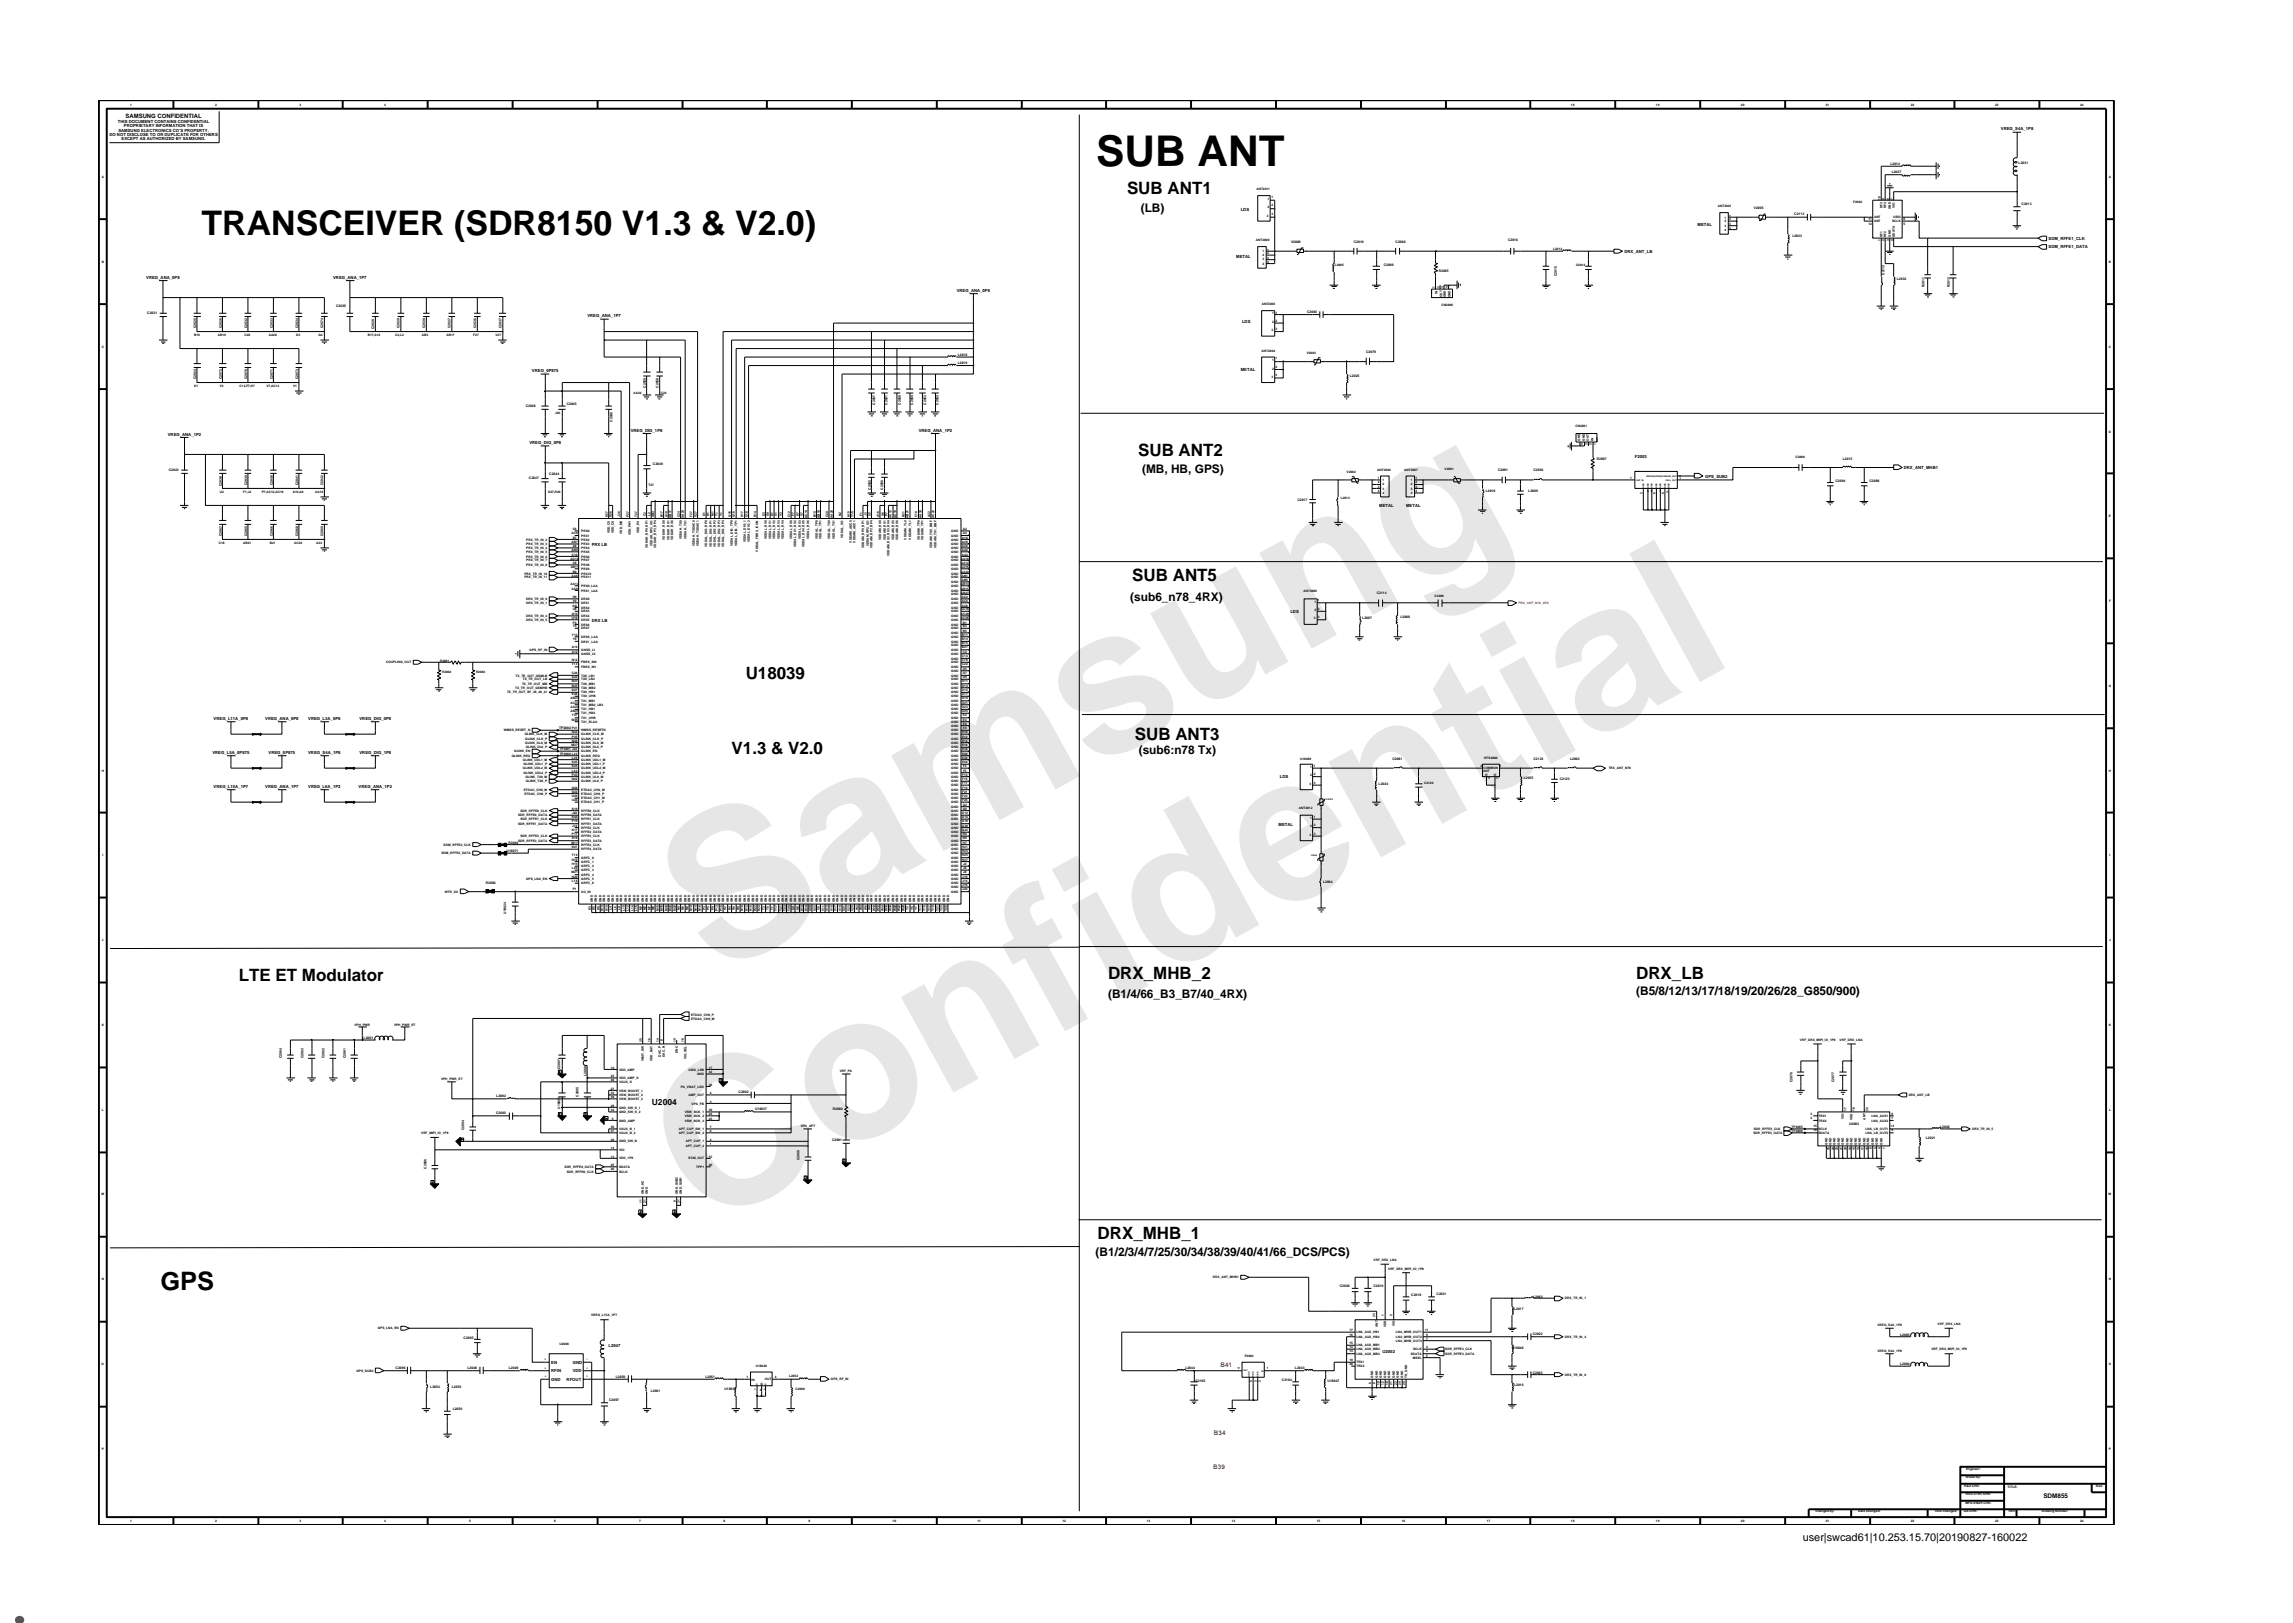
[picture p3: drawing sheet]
<svg xmlns="http://www.w3.org/2000/svg" width="297mm" height="210mm" viewBox="0 0 297 210" stroke-linecap="round" stroke-linejoin="round" font-family="sans-serif">
<defs><g id="words">
<g font-size="26.5" fill="#e6e6e6">
<text x="92.4" y="126.7" transform="rotate(-29 92.4 126.7)">Samsung</text>
<text x="91.1" y="159.4" transform="rotate(-29 91.1 159.4)">Confidential</text>
</g>
<text font-size="8.5" fill="#00f" x="0" y="210.3">.</text>
<text font-size="5.5" x="142" y="21.5">SUB ANT</text>
<text font-size="4.4" x="26.1" y="30.4">TRANSCEIVER (SDR8150 V1.3 &amp; V2.0)</text>
<text font-size="3.3" x="20.8" y="167.1">GPS</text>
<g font-size="2.2">
<text x="146" y="25.1">SUB ANT1</text>
<text x="147.4" y="59.1">SUB ANT2</text>
<text x="146.7" y="75.2">SUB ANT5</text>
<text x="96.6" y="88">U18039</text>
<text x="147" y="95.9">SUB ANT3</text>
<text x="94.8" y="97.7">V1.3 &amp; V2.0</text>
<text x="30.9" y="127.1">LTE ET Modulator</text>
<text x="143.5" y="126.9">DRX_MHB_2</text>
<text x="211.9" y="126.8">DRX_LB</text>
<text x="142.2" y="160.6">DRX_MHB_1</text>
</g>
<g font-size="1.5">
<text x="147.8" y="27.5">(LB)</text>
<text x="147.9" y="61.3">(MB, HB, GPS)</text>
<text x="146.4" y="77.8">(sub6_n78_4RX)</text>
<text x="147.5" y="97.6">(sub6:n78 Tx)</text>
<text x="143.5" y="129.2">(B1/4/66_B3_B7/40_4RX)</text>
<text x="211.9" y="128.9">(B5/8/12/13/17/18/19/20/26/28_G850/900)</text>
<text x="141.9" y="162.8">(B1/2/3/4/7/25/30/34/38/39/40/41/66_DCS/PCS)</text>
</g>
<text font-size="1.4" x="233.5" y="199.7">user|swcad61|10.253.15.70|20190827-160022</text>
<text font-size="1.1" x="84.4" y="143.1">U2004</text>
<g font-size=".8">
<text x="16.3" y="15.3">SAMSUNG CONFIDENTIAL</text>
<text x="264.7" y="194">SDM855</text>
</g>
<g font-size=".8" fill="#f00">
<text x="158.1" y="177.2">B41</text>
<text x="157.3" y="186">B34</text>
<text x="157.2" y="190.4">B39</text>
</g>
<g font-size=".5">
<text x="14.2" y="17.6">DO NOT DISCLOSE TO OR DUPLICATE FOR OTHERS</text>
<text x="15.3" y="16">THIS DOCUMENT CONTAINS CONFIDENTIAL</text>
<text x="15.3" y="17.1">SAMSUNG ELECTRONICS CO’S PROPERTY.</text>
<text x="16.1" y="16.5">PROPRIETARY INFORMATION THAT IS</text>
<text x="259.2" y="16.8">VREG_S4A_1P8</text>
<text x="15.7" y="18.2">EXCEPT AS AUTHORIZED BY SAMSUNG.</text>
<text x="160.7" y="27.3">LDS</text>
<text x="219.9" y="29.2">METAL</text>
<text x="160.1" y="33.4">METAL</text>
<text x="210.4" y="32.7">DRX_ANT_LB</text>
<text x="265.4" y="31">SDM_RFFE1_CLK</text>
<text x="265.4" y="32.1">SDM_RFFE1_DATA</text>
<text x="18.9" y="36.1">VREG_ANA_0P8</text>
<text x="43.2" y="36.1">VREG_ANA_1P7</text>
<text x="76.1" y="41.1">VREG_ANA_1P7</text>
<text x="123.9" y="37.8">VREG_ANA_0P8</text>
<text x="160.9" y="41.9">LDS</text>
<text x="68.9" y="48.2">VREG_0P875</text>
<text x="160.7" y="48">METAL</text>
<text x="21.7" y="56.4">VREG_ANA_1P2</text>
<text x="68.6" y="57.5">VREG_DIG_0P8</text>
<text x="81.7" y="55.9">VREG_DIG_1P8</text>
<text x="119" y="55.9">VREG_ANA_1P2</text>
<text x="211.8" y="59.3">F2003</text>
<text x="178.7" y="65.6">METAL</text>
<text x="182.1" y="65.6">METAL</text>
<text x="220.9" y="61.9">GPS_SUB2</text>
<text x="246.6" y="60.8">DRX_ANT_MHB1</text>
<text x="76.7" y="70.7">PRX LB</text>
<text x="76.7" y="80.6">DRX LB</text>
<text x="167.2" y="79.4">LDS</text>
<text x="27.7" y="93.3">VREG_L11A_0P8</text>
<text x="34.4" y="93.3">VREG_ANA_0P8</text>
<text x="39.9" y="93.3">VREG_L3A_0P8</text>
<text x="46.6" y="93.3">VREG_DIG_0P8</text>
<text x="27.5" y="97.7">VREG_L5A_0P875</text>
<text x="34.8" y="97.7">VREG_0P875</text>
<text x="39.9" y="97.7">VREG_S4A_1P8</text>
<text x="46.6" y="97.7">VREG_DIG_1P8</text>
<text x="165.8" y="100.8">LDS</text>
<text x="27.7" y="102.1">VREG_L15A_1P7</text>
<text x="34.4" y="102.1">VREG_ANA_1P7</text>
<text x="39.9" y="102.1">VREG_L6A_1P2</text>
<text x="46.5" y="102.1">VREG_ANA_1P2</text>
<text x="165.6" y="107">METAL</text>
<text x="71.4" y="178.9">GND</text>
<text x="71.4" y="177.8">RFIN</text>
<text x="71.4" y="176.7">EN</text>
<text x="73.4" y="178.9">RFOUT</text>
<text x="74.2" y="176.7">GND</text>
<text x="74.2" y="177.8">VDD</text>
<text x="78.8" y="174.6">L2047</text>
<text x="179.1" y="175.2">U2002</text>
</g>
<g font-size=".4">
<text x="16.9" y="13.7">1</text>
<text x="27.9" y="13.7">2</text>
<text x="38.8" y="13.7">3</text>
<text x="49.8" y="13.7">4</text>
<text x="203.5" y="13.7">18</text>
<text x="214.5" y="13.7">19</text>
<text x="225.5" y="13.7">20</text>
<text x="236.5" y="13.7">21</text>
<text x="247.5" y="13.7">22</text>
<text x="258.5" y="13.7">23</text>
<text x="269.5" y="13.7">24</text>
<text x="13.2" y="23">A</text>
<text x="244.9" y="21.4">L2014</text>
<text x="245.1" y="22.5">L2027</text>
<text x="261.5" y="21.3">L2031</text>
<text x="273.2" y="23">A</text>
<text x="162.8" y="24.6">ANT2011</text>
<text x="164.1" y="28.1">3</text>
<text x="164.2" y="25.9">1</text>
<text x="164.2" y="27">2</text>
<text x="164.7" y="25.6">1</text>
<text x="164.7" y="26.7">2</text>
<text x="164.7" y="27.8">3</text>
<text x="222.5" y="26.9">ANT2001</text>
<text x="223.4" y="28.3">1</text>
<text x="223.4" y="28.8">2</text>
<text x="223.4" y="29.4">3</text>
<text x="223.4" y="29.9">4</text>
<text x="224" y="28.1">1</text>
<text x="224" y="28.6">2</text>
<text x="224" y="29.2">3</text>
<text x="224" y="29.7">4</text>
<text x="227.2" y="27.1">V2005</text>
<text x="232.4" y="27.9">C2113</text>
<text x="240.1" y="26.2">F2002</text>
<text x="242.1" y="28.5">11</text>
<text x="242.1" y="29.1">12</text>
<text x="242.8" y="28.3">ANT</text>
<text x="242.8" y="28.8">ANT</text>
<text x="243.6" y="25.9" transform="rotate(-90 243.6 25.9)">10</text>
<text x="243.8" y="27" transform="rotate(-90 243.8 27)">RF3</text>
<text x="244.1" y="25.9" transform="rotate(-90 244.1 25.9)">9</text>
<text x="244.4" y="27" transform="rotate(-90 244.4 27)">RF4</text>
<text x="244.7" y="25.9" transform="rotate(-90 244.7 25.9)">8</text>
<text x="244.9" y="27.1" transform="rotate(-90 244.9 27.1)">GND</text>
<text x="245.1" y="28.8">SCLK</text>
<text x="245.2" y="25.9" transform="rotate(-90 245.2 25.9)">7</text>
<text x="245.3" y="28.3">USID</text>
<text x="245.5" y="26.9" transform="rotate(-90 245.5 26.9)">VIO</text>
<text x="246.6" y="29.1">5</text>
<text x="246.6" y="28.5">6</text>
<text x="261.9" y="26.5">C2013</text>
<text x="13.2" y="34">B</text>
<text x="162.7" y="31.3">ANT2000</text>
<text x="163.5" y="32.6">1</text>
<text x="163.5" y="33.2">2</text>
<text x="163.5" y="33.7">3</text>
<text x="163.5" y="34.3">4</text>
<text x="164.1" y="32.5">1</text>
<text x="164.1" y="33">2</text>
<text x="164.1" y="33.6">3</text>
<text x="164.1" y="34.1">4</text>
<text x="167.2" y="31.4">V2000</text>
<text x="172.9" y="34.5">L2005</text>
<text x="175.4" y="31.4">C2010</text>
<text x="179.2" y="34.5">C2009</text>
<text x="180.8" y="31.4">C2060</text>
<text x="186.4" y="35.2">R2005</text>
<text x="195.4" y="31.3">C2016</text>
<text x="201.2" y="32.4">L2012</text>
<text x="201.7" y="35.8" transform="rotate(-90 201.7 35.8)">C2015</text>
<text x="204.2" y="34.5">C2014</text>
<text x="232.2" y="30.8">L2033</text>
<text x="243.6" y="31.2" transform="rotate(-90 243.6 31.2)">1</text>
<text x="243.8" y="30.7" transform="rotate(-90 243.8 30.7)">RF1</text>
<text x="244.1" y="35.6" transform="rotate(-90 244.1 35.6)">C2112</text>
<text x="244.1" y="31.2" transform="rotate(-90 244.1 31.2)">2</text>
<text x="244.4" y="30.7" transform="rotate(-90 244.4 30.7)">RF2</text>
<text x="244.7" y="31.2" transform="rotate(-90 244.7 31.2)">3</text>
<text x="244.9" y="30.7" transform="rotate(-90 244.9 30.7)">GND</text>
<text x="245.2" y="31.2" transform="rotate(-90 245.2 31.2)">4</text>
<text x="245.5" y="30.7" transform="rotate(-90 245.5 30.7)">SDATA</text>
<text x="273.2" y="34">B</text>
<text x="19.1" y="40.7">C2031</text>
<text x="43.5" y="39.8">C2035</text>
<text x="163.5" y="39.6">ANT2003</text>
<text x="164.8" y="40.7">1 1</text>
<text x="164.8" y="41.9">2</text>
<text x="165.2" y="41.8">2</text>
<text x="169.3" y="40.5">C2083</text>
<text x="185.9" y="37.3" transform="rotate(-90 185.9 37.3)">1</text>
<text x="186.2" y="38" transform="rotate(-90 186.2 38)">IN</text>
<text x="186.5" y="37.3" transform="rotate(-90 186.5 37.3)">2</text>
<text x="186.7" y="39.7">CN2000</text>
<text x="186.8" y="38.5" transform="rotate(-90 186.8 38.5)">OUT</text>
<text x="187" y="37.3" transform="rotate(-90 187 37.3)">3</text>
<text x="187.3" y="38.5" transform="rotate(-90 187.3 38.5)">GND</text>
<text x="187.6" y="37.3" transform="rotate(-90 187.6 37.3)">4</text>
<text x="187.9" y="38.5" transform="rotate(-90 187.9 38.5)">GND</text>
<text x="245.7" y="36.3">L2032</text>
<text x="249.3" y="37.2" transform="rotate(-90 249.3 37.2)">R2011</text>
<text x="252.6" y="37.2" transform="rotate(-90 252.6 37.2)">R2012</text>
<text x="13.2" y="45.1">C</text>
<text x="25.1" y="43.5">B19</text>
<text x="25.4" y="42.5" transform="rotate(-90 25.4 42.5)">C2025</text>
<text x="28.2" y="43.5">AB19</text>
<text x="28.7" y="42.5" transform="rotate(-90 28.7 42.5)">C2026</text>
<text x="31.7" y="43.5">C20</text>
<text x="32" y="42.5" transform="rotate(-90 32 42.5)">C2032</text>
<text x="34.8" y="43.5">AA20</text>
<text x="35.3" y="42.5" transform="rotate(-90 35.3 42.5)">C2033</text>
<text x="38.4" y="43.5">D3</text>
<text x="38.6" y="42.5" transform="rotate(-90 38.6 42.5)">C2034</text>
<text x="41.2" y="43.5">G4</text>
<text x="41.9" y="42.5" transform="rotate(-90 41.9 42.5)">C2074</text>
<text x="47.6" y="43.5">B17,A10</text>
<text x="48.5" y="42.6" transform="rotate(-90 48.5 42.6)">C2028</text>
<text x="51.2" y="43.5">C2,L2</text>
<text x="51.8" y="42.5" transform="rotate(-90 51.8 42.5)">C2029</text>
<text x="54.7" y="43.5">AB3</text>
<text x="55.1" y="42.5" transform="rotate(-90 55.1 42.5)">C2030</text>
<text x="57.8" y="43.5">AB17</text>
<text x="58.4" y="42.5" transform="rotate(-90 58.4 42.5)">C2027</text>
<text x="61.3" y="43.5">F27</text>
<text x="61.7" y="42.5" transform="rotate(-90 61.7 42.5)">C2036</text>
<text x="64.2" y="43.5">V27</text>
<text x="65" y="42.5" transform="rotate(-90 65 42.5)">C2037</text>
<text x="124.1" y="47.2">L2019</text>
<text x="124.1" y="46.1">L2018</text>
<text x="163.4" y="45.6">ANT2004</text>
<text x="164.7" y="42.9">3</text>
<text x="164.8" y="46.8">1</text>
<text x="164.8" y="47.9">2</text>
<text x="165.2" y="42.7">3</text>
<text x="165.2" y="46.6">1</text>
<text x="165.2" y="47.7">2</text>
<text x="169.3" y="45.8">V2003</text>
<text x="177" y="45.7">C2079</text>
<text x="273.2" y="45.1">C</text>
<text x="25.2" y="50.1">K1</text>
<text x="25.4" y="49.2" transform="rotate(-90 25.4 49.2)">C2024</text>
<text x="28.5" y="50.1">V3</text>
<text x="28.7" y="49.1" transform="rotate(-90 28.7 49.1)">C2072</text>
<text x="31" y="50.1">C12,F7,K7</text>
<text x="32" y="49.1" transform="rotate(-90 32 49.1)">C2070</text>
<text x="34.5" y="50.1">V7,AC14</text>
<text x="35.3" y="49.1" transform="rotate(-90 35.3 49.1)">C2071</text>
<text x="38" y="50.1">V1</text>
<text x="38.6" y="49.1" transform="rotate(-90 38.6 49.1)">C2073</text>
<text x="68.1" y="52.7">C2048</text>
<text x="71.9" y="53.7">J26</text>
<text x="73.4" y="52.5">C2045</text>
<text x="82.1" y="51">AA24</text>
<text x="83.7" y="50.2" transform="rotate(-90 83.7 50.2)">C2059</text>
<text x="85.3" y="50.2" transform="rotate(-90 85.3 50.2)">C2058</text>
<text x="85.6" y="51">C24</text>
<text x="113.4" y="52.4" transform="rotate(-90 113.4 52.4)">C2057</text>
<text x="115" y="52.4" transform="rotate(-90 115 52.4)">C2051</text>
<text x="116.7" y="52.4" transform="rotate(-90 116.7 52.4)">C2050</text>
<text x="118.3" y="52.4" transform="rotate(-90 118.3 52.4)">C2054</text>
<text x="120" y="52.4" transform="rotate(-90 120 52.4)">C2053</text>
<text x="121.6" y="52.4" transform="rotate(-90 121.6 52.4)">C2052</text>
<text x="164.7" y="49">3</text>
<text x="165.2" y="48.8">3</text>
<text x="174.9" y="48.9">L2025</text>
<text x="79.3" y="54.6" transform="rotate(-90 79.3 54.6)">C2046</text>
<text x="204.1" y="55.3">CN2001</text>
<text x="204.7" y="57.1" transform="rotate(-90 204.7 57.1)">GND</text>
<text x="205.1" y="57.6" transform="rotate(-90 205.1 57.6)">4</text>
<text x="205.3" y="57.1" transform="rotate(-90 205.3 57.1)">GND</text>
<text x="205.6" y="57.6" transform="rotate(-90 205.6 57.6)">3</text>
<text x="205.8" y="57.1" transform="rotate(-90 205.8 57.1)">OUT</text>
<text x="206.2" y="57.6" transform="rotate(-90 206.2 57.6)">2</text>
<text x="206.4" y="57.1" transform="rotate(-90 206.4 57.1)">IN</text>
<text x="206.7" y="57.6" transform="rotate(-90 206.7 57.6)">1</text>
<text x="206.8" y="59.6">R2007</text>
<text x="232.6" y="59.3">C2008</text>
<text x="238.7" y="59.5">L2015</text>
<text x="273.2" y="56.1">D</text>
<text x="21.9" y="61">C2043</text>
<text x="28.5" y="63.8">U2</text>
<text x="28.7" y="63" transform="rotate(-90 28.7 63)">C2038</text>
<text x="31.5" y="63.8">F1,J2</text>
<text x="32" y="62.9" transform="rotate(-90 32 62.9)">C2039</text>
<text x="33.9" y="63.8">P7,AC12,AC16</text>
<text x="35.3" y="62.9" transform="rotate(-90 35.3 62.9)">C2040</text>
<text x="37.9" y="63.8">A16,A6</text>
<text x="38.6" y="62.9" transform="rotate(-90 38.6 62.9)">C2041</text>
<text x="40.8" y="63.8">AA18</text>
<text x="41.9" y="62.9" transform="rotate(-90 41.9 62.9)">C2042</text>
<text x="68.5" y="62.1">C2047</text>
<text x="71" y="63.8">K27,R26</text>
<text x="71.1" y="61.6">C2044</text>
<text x="84" y="62.9">T27</text>
<text x="84.6" y="60.2">C2049</text>
<text x="112.8" y="63.4" transform="rotate(-90 112.8 63.4)">C2055</text>
<text x="114.4" y="63.4" transform="rotate(-90 114.4 63.4)">C2056</text>
<text x="168.1" y="65">C2017</text>
<text x="173.7" y="64.6">L2013</text>
<text x="174.4" y="61.3">V2002</text>
<text x="178.4" y="61">ANT2002</text>
<text x="178.5" y="63.2">3</text>
<text x="178.5" y="63.7">4</text>
<text x="178.5" y="62.1">1</text>
<text x="178.5" y="62.6">2</text>
<text x="179.1" y="63.4">3</text>
<text x="179.1" y="64">4</text>
<text x="179.1" y="62.3">1</text>
<text x="179.1" y="62.9">2</text>
<text x="181.9" y="61">ANT2007</text>
<text x="182.8" y="62.9">2</text>
<text x="182.8" y="63.4">3</text>
<text x="182.8" y="64">4</text>
<text x="182.8" y="62.3">1</text>
<text x="183.4" y="62.6">2</text>
<text x="183.4" y="63.2">3</text>
<text x="183.4" y="63.7">4</text>
<text x="183.4" y="62.1">1</text>
<text x="187.1" y="60.9">V2001</text>
<text x="192.5" y="63.7">L2010</text>
<text x="194.1" y="61">C2091</text>
<text x="198" y="63.7">L2009</text>
<text x="198.7" y="61.1">C2092</text>
<text x="211.2" y="62.1">1</text>
<text x="212.8" y="64" transform="rotate(-90 212.8 64)">2</text>
<text x="213.4" y="63.7">3</text>
<text x="213.9" y="63.7">5</text>
<text x="214.5" y="64" transform="rotate(-90 214.5 64)">6</text>
<text x="215" y="63.7">7</text>
<text x="215.6" y="64" transform="rotate(-90 215.6 64)">8</text>
<text x="217.8" y="61.8" transform="rotate(-90 217.8 61.8)">4</text>
<text x="237.8" y="62.5">C2094</text>
<text x="242.2" y="62.5">C2088</text>
<text x="28.4" y="70.5">C18</text>
<text x="28.7" y="69.5" transform="rotate(-90 28.7 69.5)">C2067</text>
<text x="31.5" y="70.5">AB21</text>
<text x="32" y="69.5" transform="rotate(-90 32 69.5)">C2065</text>
<text x="35" y="70.5">B21</text>
<text x="35.3" y="69.5" transform="rotate(-90 35.3 69.5)">C2066</text>
<text x="38.1" y="70.5">AC22</text>
<text x="38.6" y="69.5" transform="rotate(-90 38.6 69.5)">C2068</text>
<text x="41" y="70.5">A22</text>
<text x="41.9" y="69.5" transform="rotate(-90 41.9 69.5)">C2069</text>
<text x="68.2" y="70">PRX_TR_IN_2</text>
<text x="68.2" y="71.1">PRX_TR_IN_4</text>
<text x="68.2" y="70.6">PRX_TR_IN_3</text>
<text x="68.2" y="71.6">PRX_TR_IN_5</text>
<text x="74" y="69.2">AC8</text>
<text x="74" y="71.4">AB9</text>
<text x="74" y="70.3">AB7</text>
<text x="74.1" y="72">C10</text>
<text x="74.2" y="68.7">C6</text>
<text x="74.2" y="69.8">B7</text>
<text x="74.2" y="70.9">A8</text>
<text x="75.3" y="68.9">PRX0</text>
<text x="75.3" y="70">PRX2</text>
<text x="75.3" y="71.1">PRX4</text>
<text x="75.3" y="69.5">PRX1</text>
<text x="75.3" y="70.6">PRX3</text>
<text x="75.3" y="71.6">PRX5</text>
<text x="78.7" y="67" transform="rotate(-90 78.7 67)">K27</text>
<text x="79" y="69.1" transform="rotate(-90 79 69.1)">VDD_CX</text>
<text x="79.3" y="67" transform="rotate(-90 79.3 67)">R26</text>
<text x="79.5" y="69.1" transform="rotate(-90 79.5 69.1)">VDD_CX</text>
<text x="80.4" y="66.9" transform="rotate(-90 80.4 66.9)">J26</text>
<text x="80.6" y="69.1" transform="rotate(-90 80.6 69.1)">VDD_MX</text>
<text x="81.5" y="66.9" transform="rotate(-90 81.5 66.9)">P27</text>
<text x="81.7" y="69.4" transform="rotate(-90 81.7 69.4)">VDD_PHY</text>
<text x="82.6" y="66.9" transform="rotate(-90 82.6 66.9)">T27</text>
<text x="82.8" y="69.1" transform="rotate(-90 82.8 69.1)">VDD_PX</text>
<text x="83.7" y="66.8" transform="rotate(-90 83.7 66.8)">C2</text>
<text x="83.9" y="70.9" transform="rotate(-90 83.9 70.9)">VDDAH_RP0_RP1</text>
<text x="84.3" y="66.8" transform="rotate(-90 84.3 66.8)">L2</text>
<text x="84.5" y="70.7" transform="rotate(-90 84.5 70.7)">VDDAH_RP2_XO</text>
<text x="84.8" y="67" transform="rotate(-90 84.8 67)">AB3</text>
<text x="85" y="70.9" transform="rotate(-90 85 70.9)">VDDAH_RP3_RP4</text>
<text x="85.9" y="67" transform="rotate(-90 85.9 67)">B17</text>
<text x="86.1" y="69.9" transform="rotate(-90 86.1 69.9)">VDDAH_RX0</text>
<text x="86.5" y="67" transform="rotate(-90 86.5 67)">A10</text>
<text x="86.7" y="69.9" transform="rotate(-90 86.7 69.9)">VDDAH_RX1</text>
<text x="87" y="67.1" transform="rotate(-90 87 67.1)">AB17</text>
<text x="87.2" y="69.9" transform="rotate(-90 87.2 69.9)">VDDAH_RX6</text>
<text x="88.1" y="67" transform="rotate(-90 88.1 67)">C24</text>
<text x="88.3" y="69.9" transform="rotate(-90 88.3 69.9)">VDDAH_TX0</text>
<text x="88.6" y="67.1" transform="rotate(-90 88.6 67.1)">AA24</text>
<text x="88.9" y="69.9" transform="rotate(-90 88.9 69.9)">VDDAH_TX1</text>
<text x="89.7" y="66.9" transform="rotate(-90 89.7 66.9)">F27</text>
<text x="90" y="70.8" transform="rotate(-90 90 70.8)">VDDAH_TXDAC0</text>
<text x="90.3" y="66.9" transform="rotate(-90 90.3 66.9)">V27</text>
<text x="90.5" y="70.8" transform="rotate(-90 90.5 70.8)">VDDAH_TXDAC1</text>
<text x="91.4" y="66.8" transform="rotate(-90 91.4 66.8)">D1</text>
<text x="91.6" y="70.8" transform="rotate(-90 91.6 70.8)">VDDAL_DIG_RP0</text>
<text x="91.9" y="66.8" transform="rotate(-90 91.9 66.8)">H1</text>
<text x="92.2" y="70.8" transform="rotate(-90 92.2 70.8)">VDDAL_DIG_RP1</text>
<text x="92.5" y="66.9" transform="rotate(-90 92.5 66.9)">M1</text>
<text x="92.7" y="70.8" transform="rotate(-90 92.7 70.8)">VDDAL_DIG_RP2</text>
<text x="93" y="66.8" transform="rotate(-90 93 66.8)">T1</text>
<text x="93.3" y="70.8" transform="rotate(-90 93.3 70.8)">VDDAL_DIG_RP3</text>
<text x="93.6" y="66.8" transform="rotate(-90 93.6 66.8)">Y1</text>
<text x="93.8" y="70.8" transform="rotate(-90 93.8 70.8)">VDDAL_DIG_RP4</text>
<text x="94.7" y="67" transform="rotate(-90 94.7 67)">G16</text>
<text x="94.9" y="70.8" transform="rotate(-90 94.9 70.8)">VDDAL_DIG_TP0</text>
<text x="95.2" y="67" transform="rotate(-90 95.2 67)">U16</text>
<text x="95.5" y="70.8" transform="rotate(-90 95.5 70.8)">VDDAL_DIG_TP1</text>
<text x="96.3" y="67" transform="rotate(-90 96.3 67)">H17</text>
<text x="96.6" y="70.3" transform="rotate(-90 96.6 70.3)">VDDAL_DIG_1</text>
<text x="96.9" y="67" transform="rotate(-90 96.9 67)">U18</text>
<text x="97.1" y="70.3" transform="rotate(-90 97.1 70.3)">VDDAL_DIG_2</text>
<text x="98" y="67" transform="rotate(-90 98 67)">R14</text>
<text x="98.2" y="71.5" transform="rotate(-90 98.2 71.5)">VDDAL_FBRX_ICON</text>
<text x="99.1" y="66.8" transform="rotate(-90 99.1 66.8)">D3</text>
<text x="99.3" y="69.9" transform="rotate(-90 99.3 69.9)">VDDAL_RV0</text>
<text x="99.6" y="66.9" transform="rotate(-90 99.6 66.9)">G4</text>
<text x="99.9" y="69.9" transform="rotate(-90 99.9 69.9)">VDDAL_RV1</text>
<text x="100.2" y="66.8" transform="rotate(-90 100.2 66.8)">K1</text>
<text x="100.4" y="69.9" transform="rotate(-90 100.4 69.9)">VDDAL_RV2</text>
<text x="100.7" y="66.8" transform="rotate(-90 100.7 66.8)">V1</text>
<text x="101" y="69.9" transform="rotate(-90 101 69.9)">VDDAL_RV3</text>
<text x="101.3" y="66.8" transform="rotate(-90 101.3 66.8)">V3</text>
<text x="101.5" y="69.9" transform="rotate(-90 101.5 69.9)">VDDAL_RV4</text>
<text x="102.4" y="67" transform="rotate(-90 102.4 67)">C12</text>
<text x="102.6" y="69.9" transform="rotate(-90 102.6 69.9)">VDDAL_RX0</text>
<text x="102.9" y="66.8" transform="rotate(-90 102.9 66.8)">F7</text>
<text x="103.1" y="70.9" transform="rotate(-90 103.1 70.9)">VDDAL_RX1_RX2</text>
<text x="103.5" y="66.8" transform="rotate(-90 103.5 66.8)">K7</text>
<text x="103.7" y="69.9" transform="rotate(-90 103.7 69.9)">VDDAL_RX3</text>
<text x="104" y="66.8" transform="rotate(-90 104 66.8)">V7</text>
<text x="104.2" y="70.9" transform="rotate(-90 104.2 70.9)">VDDAL_RX4_RX5</text>
<text x="104.6" y="67.1" transform="rotate(-90 104.6 67.1)">AC14</text>
<text x="104.8" y="69.9" transform="rotate(-90 104.8 69.9)">VDDAL_RX6</text>
<text x="105.7" y="67" transform="rotate(-90 105.7 67)">B19</text>
<text x="105.9" y="69.8" transform="rotate(-90 105.9 69.8)">VDDAL_TP0</text>
<text x="106.2" y="67.1" transform="rotate(-90 106.2 67.1)">AB19</text>
<text x="106.4" y="69.8" transform="rotate(-90 106.4 69.8)">VDDAL_TP1</text>
<text x="107.3" y="67" transform="rotate(-90 107.3 67)">C20</text>
<text x="107.5" y="69.8" transform="rotate(-90 107.5 69.8)">VDDAL_TX0</text>
<text x="107.9" y="67.1" transform="rotate(-90 107.9 67.1)">AA20</text>
<text x="108.1" y="69.8" transform="rotate(-90 108.1 69.8)">VDDAL_TX1</text>
<text x="109" y="66.8" transform="rotate(-90 109 66.8)">N2</text>
<text x="109.2" y="69.7" transform="rotate(-90 109.2 69.7)">VDDAL_XO</text>
<text x="110.1" y="67" transform="rotate(-90 110.1 67)">H15</text>
<text x="110.3" y="70.3" transform="rotate(-90 110.3 70.3)">VDDAM_ADC0</text>
<text x="110.6" y="66.9" transform="rotate(-90 110.6 66.9)">T15</text>
<text x="110.8" y="70.3" transform="rotate(-90 110.8 70.3)">VDDAM_ADC1</text>
<text x="111.7" y="66.8" transform="rotate(-90 111.7 66.8)">F1</text>
<text x="111.9" y="71" transform="rotate(-90 111.9 71)">VDDAM_RP0_RP1</text>
<text x="112.3" y="66.8" transform="rotate(-90 112.3 66.8)">J2</text>
<text x="112.5" y="70.8" transform="rotate(-90 112.5 70.8)">VDDAM_RP2_XO</text>
<text x="112.8" y="66.8" transform="rotate(-90 112.8 66.8)">U2</text>
<text x="113" y="71" transform="rotate(-90 113 71)">VDDAM_RP3_RP4</text>
<text x="113.9" y="67" transform="rotate(-90 113.9 67)">A16</text>
<text x="114.1" y="70" transform="rotate(-90 114.1 70)">VDDAM_RX0</text>
<text x="114.5" y="66.8" transform="rotate(-90 114.5 66.8)">A6</text>
<text x="114.7" y="70" transform="rotate(-90 114.7 70)">VDDAM_RX1</text>
<text x="115" y="66.8" transform="rotate(-90 115 66.8)">P7</text>
<text x="115.5" y="67.1" transform="rotate(-90 115.5 67.1)">AC12</text>
<text x="115.8" y="70" transform="rotate(-90 115.8 70)">VDDAM_RX5</text>
<text x="116.1" y="67.1" transform="rotate(-90 116.1 67.1)">AC16</text>
<text x="116.3" y="70" transform="rotate(-90 116.3 70)">VDDAM_RX6</text>
<text x="117.2" y="67" transform="rotate(-90 117.2 67)">B21</text>
<text x="117.4" y="69.9" transform="rotate(-90 117.4 69.9)">VDDAM_TL0</text>
<text x="117.7" y="67.1" transform="rotate(-90 117.7 67.1)">AB21</text>
<text x="118" y="69.9" transform="rotate(-90 118 69.9)">VDDAM_TL1</text>
<text x="118.8" y="67" transform="rotate(-90 118.8 67)">C18</text>
<text x="119.1" y="69.9" transform="rotate(-90 119.1 69.9)">VDDAM_TP0</text>
<text x="119.4" y="67.1" transform="rotate(-90 119.4 67.1)">AA18</text>
<text x="119.6" y="69.9" transform="rotate(-90 119.6 69.9)">VDDAM_TP1</text>
<text x="120.5" y="67" transform="rotate(-90 120.5 67)">A22</text>
<text x="120.7" y="71" transform="rotate(-90 120.7 71)">VDDAM_TX0_BBF</text>
<text x="121" y="67.1" transform="rotate(-90 121 67.1)">AC22</text>
<text x="121.3" y="71" transform="rotate(-90 121.3 71)">VDDAM_TX1_BBF</text>
<text x="123.2" y="71.1">GND</text>
<text x="123.2" y="69.5">GND</text>
<text x="123.2" y="71.6">GND</text>
<text x="123.2" y="70">GND</text>
<text x="123.2" y="68.9">GND</text>
<text x="123.2" y="70.6">GND</text>
<text x="124.6" y="72">AA4</text>
<text x="124.6" y="71.4">AA2</text>
<text x="124.6" y="70.9">A26</text>
<text x="124.6" y="69.8">A18</text>
<text x="124.6" y="70.3">A20</text>
<text x="124.7" y="69.2">A4</text>
<text x="124.7" y="68.7">A2</text>
<text x="273.2" y="67">E</text>
<text x="67.9" y="74.4">PRX_TR_IN_10</text>
<text x="67.9" y="74.9">PRX_TR_IN_11</text>
<text x="68.2" y="77.7">DRX_TR_IN_0</text>
<text x="68.2" y="73.3">PRX_TR_IN_8</text>
<text x="68.2" y="72.2">PRX_TR_IN_6</text>
<text x="68.2" y="72.7">PRX_TR_IN_7</text>
<text x="73.9" y="75.8">AA14</text>
<text x="73.9" y="72.5">AC10</text>
<text x="73.9" y="73.6">AB11</text>
<text x="74" y="74.7">AA6</text>
<text x="74" y="76.4">AA8</text>
<text x="74.2" y="74.2">B9</text>
<text x="74.2" y="73.1">C8</text>
<text x="74.2" y="77.5">H9</text>
<text x="74.2" y="78">V9</text>
<text x="75.3" y="73.3">PRX8</text>
<text x="75.3" y="74.4">PRX10</text>
<text x="75.3" y="72.2">PRX6</text>
<text x="75.3" y="76">PRX0_LAA</text>
<text x="75.3" y="72.7">PRX7</text>
<text x="75.3" y="77.7">DRX0</text>
<text x="75.3" y="74.9">PRX11</text>
<text x="75.3" y="76.6">PRX1_LAA</text>
<text x="75.3" y="73.8">PRX9</text>
<text x="115.2" y="72" transform="rotate(-90 115.2 72)">VDDAM_RX2_RX3_RX4</text>
<text x="123.2" y="77.1">GND</text>
<text x="123.2" y="73.8">GND</text>
<text x="123.2" y="72.2">GND</text>
<text x="123.2" y="72.7">GND</text>
<text x="123.2" y="73.3">GND</text>
<text x="123.2" y="77.7">GND</text>
<text x="123.2" y="75.5">GND</text>
<text x="123.2" y="74.9">GND</text>
<text x="123.2" y="74.4">GND</text>
<text x="123.2" y="76">GND</text>
<text x="123.2" y="76.6">GND</text>
<text x="124.5" y="76.9">AB27</text>
<text x="124.5" y="73.6">AA16</text>
<text x="124.5" y="72.5">AA10</text>
<text x="124.5" y="73.1">AA12</text>
<text x="124.5" y="74.2">AA22</text>
<text x="124.5" y="75.8">AB13</text>
<text x="124.5" y="76.4">AB15</text>
<text x="124.6" y="78">AC4</text>
<text x="124.6" y="77.5">AC2</text>
<text x="124.6" y="75.3">AB5</text>
<text x="124.6" y="74.7">AB1</text>
<text x="168.9" y="76.7">ANT2009</text>
<text x="170.7" y="77.9">1</text>
<text x="178.3" y="77">C2114</text>
<text x="185.8" y="77.3">C2086</text>
<text x="273.2" y="78">F</text>
<text x="68.2" y="79.9">DRX_TR_IN_4</text>
<text x="68.2" y="80.4">DRX_TR_IN_5</text>
<text x="68.2" y="78.2">DRX_TR_IN_1</text>
<text x="74.1" y="79.7">G10</text>
<text x="74.1" y="84">A14</text>
<text x="74.1" y="80.2">U10</text>
<text x="74.1" y="82.4">Y13</text>
<text x="74.2" y="78.6">G8</text>
<text x="74.2" y="79.1">U8</text>
<text x="74.2" y="82.9">Y9</text>
<text x="74.2" y="81.3">T9</text>
<text x="74.2" y="80.8">F9</text>
<text x="75.3" y="83.2">DRX1_LAA</text>
<text x="75.3" y="82.6">DRX0_LAA</text>
<text x="75.3" y="78.2">DRX1</text>
<text x="75.3" y="79.3">DRX3</text>
<text x="75.3" y="81.5">DRX7</text>
<text x="75.3" y="81">DRX6</text>
<text x="75.3" y="80.4">DRX5</text>
<text x="75.3" y="79.9">DRX4</text>
<text x="75.3" y="78.8">DRX2</text>
<text x="123.2" y="82.1">GND</text>
<text x="123.2" y="81.5">GND</text>
<text x="123.2" y="80.4">GND</text>
<text x="123.2" y="78.2">GND</text>
<text x="123.2" y="78.8">GND</text>
<text x="123.2" y="81">GND</text>
<text x="123.2" y="82.6">GND</text>
<text x="123.2" y="83.2">GND</text>
<text x="123.2" y="83.7">GND</text>
<text x="123.2" y="79.3">GND</text>
<text x="123.2" y="79.9">GND</text>
<text x="124.5" y="80.2">AC26</text>
<text x="124.5" y="79.1">AC18</text>
<text x="124.5" y="79.7">AC20</text>
<text x="124.6" y="78.6">AC6</text>
<text x="124.6" y="84">B27</text>
<text x="124.6" y="82.4">B11</text>
<text x="124.6" y="82.9">B13</text>
<text x="124.6" y="83.5">B15</text>
<text x="124.7" y="80.8">B1</text>
<text x="124.7" y="81.3">B3</text>
<text x="124.7" y="81.9">B5</text>
<text x="170.2" y="80.3">3</text>
<text x="170.3" y="78.1">1</text>
<text x="170.3" y="79.2">2</text>
<text x="170.7" y="79">2</text>
<text x="170.7" y="80.1">3</text>
<text x="176.5" y="80.2">L2007</text>
<text x="181.4" y="80.1">L2008</text>
<text x="50" y="85.9">COUPLING_OUT</text>
<text x="57" y="85.7">R2001</text>
<text x="57.3" y="87.2">R2002</text>
<text x="61.7" y="87.2">R2003</text>
<text x="65.7" y="89.8">TX_TR_OUT_B7_38_40_41</text>
<text x="66.7" y="89.2">TX_TR_OUT_GSMHB</text>
<text x="66.8" y="87.6">TX_TR_OUT_GSMLB</text>
<text x="67.6" y="88.7">TX_TR_OUT_MB</text>
<text x="67.7" y="88.1">TX_TR_OUT_LB</text>
<text x="68.6" y="84.3">GPS_RF_IN</text>
<text x="74.1" y="84.6">A12</text>
<text x="74.1" y="85.7">N12</text>
<text x="74.1" y="87.3">C26</text>
<text x="74.1" y="88.4">B23</text>
<text x="74.1" y="89">B25</text>
<text x="74.1" y="87.9">A24</text>
<text x="74.1" y="89.5">D27</text>
<text x="74.1" y="86.2">T13</text>
<text x="75.3" y="84.8">GNSS_L5</text>
<text x="75.3" y="84.3">GNSS_L1</text>
<text x="75.3" y="86.5">FBRX_IN1</text>
<text x="75.3" y="85.9">FBRX_IN0</text>
<text x="75.3" y="87.6">TX0_LB1</text>
<text x="75.3" y="88.7">TX0_MB1</text>
<text x="75.3" y="89.2">TX0_MB2</text>
<text x="75.3" y="88.1">TX0_LB2</text>
<text x="75.3" y="89.8">TX0_HB1</text>
<text x="123.2" y="84.8">GND</text>
<text x="123.2" y="84.3">GND</text>
<text x="123.2" y="87">GND</text>
<text x="123.2" y="87.6">GND</text>
<text x="123.2" y="88.1">GND</text>
<text x="123.2" y="88.7">GND</text>
<text x="123.2" y="89.2">GND</text>
<text x="123.2" y="89.8">GND</text>
<text x="123.2" y="86.5">GND</text>
<text x="123.2" y="85.4">GND</text>
<text x="123.2" y="85.9">GND</text>
<text x="124.6" y="88.4">D11</text>
<text x="124.6" y="89">D13</text>
<text x="124.6" y="89.5">D15</text>
<text x="124.6" y="86.2">C22</text>
<text x="124.6" y="85.1">C14</text>
<text x="124.6" y="85.7">C16</text>
<text x="124.7" y="84.6">C4</text>
<text x="124.7" y="86.8">D5</text>
<text x="124.7" y="87.3">D7</text>
<text x="124.7" y="87.9">D9</text>
<text x="273.2" y="89">G</text>
<text x="65.3" y="94.8">WMSS_RESET_N</text>
<text x="68" y="95.3">QLINK_CLK_M</text>
<text x="68" y="95.9">QLINK_CLK_P</text>
<text x="72.4" y="94.4">TP2002 P21</text>
<text x="73.9" y="91.2">AC24</text>
<text x="73.9" y="90.6">AB23</text>
<text x="73.9" y="92.3">AB25</text>
<text x="73.9" y="91.7">AA26</text>
<text x="74" y="93.4">W26</text>
<text x="74.1" y="95">N24</text>
<text x="74.1" y="95.6">P25</text>
<text x="74.1" y="92.8">Y27</text>
<text x="74.1" y="90.1">E26</text>
<text x="75.3" y="95.9">QLINK_CLK_P</text>
<text x="75.3" y="93.1">TX1_UHB</text>
<text x="75.3" y="93.7">TX1_ELAA</text>
<text x="75.3" y="94.8">WMSS_RESETN</text>
<text x="75.3" y="95.3">QLINK_CLK_M</text>
<text x="75.3" y="91.4">TX1_MB2_LB3</text>
<text x="75.3" y="90.9">TX1_MB1</text>
<text x="75.3" y="92.5">TX1_HB2</text>
<text x="75.3" y="92">TX1_HB1</text>
<text x="75.3" y="90.3">TX0_UHB</text>
<text x="123.2" y="93.7">GND</text>
<text x="123.2" y="94.2">GND</text>
<text x="123.2" y="94.8">GND</text>
<text x="123.2" y="93.1">GND</text>
<text x="123.2" y="92.5">GND</text>
<text x="123.2" y="95.3">GND</text>
<text x="123.2" y="95.9">GND</text>
<text x="123.2" y="90.3">GND</text>
<text x="123.2" y="90.9">GND</text>
<text x="123.2" y="91.4">GND</text>
<text x="123.2" y="92">GND</text>
<text x="124.6" y="91.7">D23</text>
<text x="124.6" y="92.3">D25</text>
<text x="124.6" y="90.1">D17</text>
<text x="124.6" y="90.6">D19</text>
<text x="124.6" y="91.2">D21</text>
<text x="124.6" y="95.6">E12</text>
<text x="124.6" y="95">E10</text>
<text x="124.7" y="93.4">E4</text>
<text x="124.7" y="93.9">E6</text>
<text x="124.7" y="94.5">E8</text>
<text x="124.7" y="92.8">E2</text>
<text x="13.2" y="100">H</text>
<text x="66.3" y="98.1">QLINK_REQ</text>
<text x="66.6" y="97.5">QLINK_EN</text>
<text x="67.7" y="98.6">QLINK_UDL1_M</text>
<text x="67.7" y="99.7">QLINK_UDL2_M</text>
<text x="67.8" y="100.3">QLINK_UDL2_P</text>
<text x="67.8" y="99.2">QLINK_UDL1_P</text>
<text x="68" y="96.4">QLINK_DL0_M</text>
<text x="68.1" y="100.8">QLINK_TX0_M</text>
<text x="68.1" y="97">QLINK_DL0_P</text>
<text x="68.1" y="101.4">QLINK_TX0_P</text>
<text x="72.5" y="97.2">TP2001 J22</text>
<text x="72.5" y="97.8">TP2000 L22</text>
<text x="74" y="96.7">M27</text>
<text x="74.1" y="101.1">N22</text>
<text x="74.1" y="96.1">N26</text>
<text x="74.1" y="99.4">K23</text>
<text x="74.1" y="98.9">K25</text>
<text x="74.1" y="100.5">P23</text>
<text x="74.1" y="100">L24</text>
<text x="74.1" y="98.3">L26</text>
<text x="75.3" y="100.8">QLINK_UL0_M</text>
<text x="75.3" y="101.4">QLINK_UL0_P</text>
<text x="75.3" y="96.4">QLINK_DL0_M</text>
<text x="75.3" y="97">QLINK_DL0_P</text>
<text x="75.3" y="98.1">QLINK_REQ</text>
<text x="75.3" y="100.3">QLINK_UDL2_P</text>
<text x="75.3" y="98.6">QLINK_UDL1_M</text>
<text x="75.3" y="99.7">QLINK_UDL2_M</text>
<text x="75.3" y="99.2">QLINK_UDL1_P</text>
<text x="75.3" y="97.5">QLINK_EN</text>
<text x="123.2" y="99.7">GND</text>
<text x="123.2" y="100.3">GND</text>
<text x="123.2" y="100.8">GND</text>
<text x="123.2" y="101.4">GND</text>
<text x="123.2" y="101.9">GND</text>
<text x="123.2" y="96.4">GND</text>
<text x="123.2" y="97">GND</text>
<text x="123.2" y="97.5">GND</text>
<text x="123.2" y="98.1">GND</text>
<text x="123.2" y="98.6">GND</text>
<text x="123.2" y="99.2">GND</text>
<text x="124.6" y="96.1">E14</text>
<text x="124.6" y="96.7">E16</text>
<text x="124.6" y="97.2">E18</text>
<text x="124.6" y="97.8">E20</text>
<text x="124.6" y="98.3">E22</text>
<text x="124.6" y="98.9">E24</text>
<text x="124.6" y="100.5">F13</text>
<text x="124.6" y="101.1">F15</text>
<text x="124.6" y="101.6">F17</text>
<text x="124.8" y="99.4">F3</text>
<text x="124.8" y="100">F5</text>
<text x="168.4" y="98.4">U18069</text>
<text x="169.6" y="101.7">3</text>
<text x="169.7" y="99.5">1</text>
<text x="169.7" y="100.6">2</text>
<text x="170.2" y="99.3">1</text>
<text x="170.2" y="100.4">2</text>
<text x="170.2" y="101.5">3</text>
<text x="178.6" y="101.7">L2024</text>
<text x="180.4" y="98.4">C2081</text>
<text x="184.5" y="101.6">C2120</text>
<text x="191.8" y="99.4">2</text>
<text x="192.1" y="100">ANT</text>
<text x="192.2" y="99.6">COMMON</text>
<text x="192.3" y="98.3">RFS2000</text>
<text x="192.7" y="100.5" transform="rotate(-90 192.7 100.5)">G</text>
<text x="193" y="101" transform="rotate(-90 193 101)">4</text>
<text x="193.8" y="100.5" transform="rotate(-90 193.8 100.5)">G</text>
<text x="194.1" y="101" transform="rotate(-90 194.1 101)">3</text>
<text x="194.3" y="99.4">1</text>
<text x="197.4" y="101">L2055</text>
<text x="198.7" y="98.4">C2122</text>
<text x="202" y="101">C2123</text>
<text x="203.4" y="98.4">L2062</text>
<text x="208.4" y="99.7">TRX_ANT_N78</text>
<text x="273.2" y="100">H</text>
<text x="67.1" y="106.9">SDR_RFFE1_DATA</text>
<text x="67.1" y="105.8">SDR_RFFE0_DATA</text>
<text x="67.4" y="105.2">SDR_RFFE0_CLK</text>
<text x="67.4" y="106.3">SDR_RFFE1_CLK</text>
<text x="67.9" y="102.5">ETDAC_CH0_M</text>
<text x="67.9" y="103">ETDAC_CH0_P</text>
<text x="74.1" y="102.7">G24</text>
<text x="74.1" y="102.2">G26</text>
<text x="74.1" y="103.8">U24</text>
<text x="74.1" y="103.3">U26</text>
<text x="74.1" y="106">R20</text>
<text x="74.1" y="107.6">K17</text>
<text x="74.1" y="104.9">K19</text>
<text x="74.1" y="106.5">P19</text>
<text x="74.1" y="105.4">J20</text>
<text x="74.1" y="107.1">J18</text>
<text x="75.3" y="104.1">ETDAC_CH1_P</text>
<text x="75.3" y="103.6">ETDAC_CH1_M</text>
<text x="75.3" y="106.3">RFFE1_CLK</text>
<text x="75.3" y="106.9">RFFE1_DATA</text>
<text x="75.3" y="108">RFFE2_DATA</text>
<text x="75.3" y="105.2">RFFE0_CLK</text>
<text x="75.3" y="105.8">RFFE0_DATA</text>
<text x="75.3" y="103">ETDAC_CH0_P</text>
<text x="75.3" y="102.5">ETDAC_CH0_M</text>
<text x="75.3" y="107.4">RFFE2_CLK</text>
<text x="123.2" y="105.8">GND</text>
<text x="123.2" y="106.3">GND</text>
<text x="123.2" y="105.2">GND</text>
<text x="123.2" y="106.9">GND</text>
<text x="123.2" y="104.7">GND</text>
<text x="123.2" y="107.4">GND</text>
<text x="123.2" y="108">GND</text>
<text x="123.2" y="103">GND</text>
<text x="123.2" y="103.6">GND</text>
<text x="123.2" y="104.1">GND</text>
<text x="123.2" y="102.5">GND</text>
<text x="124.6" y="107.6">G22</text>
<text x="124.6" y="105.4">G12</text>
<text x="124.6" y="106">G14</text>
<text x="124.6" y="106.5">G18</text>
<text x="124.6" y="107.1">G20</text>
<text x="124.6" y="102.2">F19</text>
<text x="124.6" y="102.7">F21</text>
<text x="124.6" y="103.3">F23</text>
<text x="124.6" y="103.8">F25</text>
<text x="124.7" y="104.9">G6</text>
<text x="124.7" y="104.4">G2</text>
<text x="168.3" y="104.8">ANT2012</text>
<text x="169.7" y="106.1">1</text>
<text x="169.7" y="107.2">2</text>
<text x="170.2" y="105.9">1</text>
<text x="170.2" y="107">2</text>
<text x="13.3" y="110.9">I</text>
<text x="57.2" y="110.7">SDM_RFFE2_DATA</text>
<text x="57.5" y="109.6">SDM_RFFE2_CLK</text>
<text x="65.6" y="110.4">U18071</text>
<text x="65.9" y="109.3">R2004</text>
<text x="67.1" y="109.1">SDR_RFFE3_DATA</text>
<text x="67.4" y="108.5">SDR_RFFE3_CLK</text>
<text x="68.2" y="114">GPS_LNA_EN</text>
<text x="74" y="109.3">M17</text>
<text x="74" y="113.1">M21</text>
<text x="74.1" y="108.7">R18</text>
<text x="74.1" y="111.5">N18</text>
<text x="74.1" y="113.7">N20</text>
<text x="74.1" y="109.8">K21</text>
<text x="74.1" y="112">H19</text>
<text x="74.1" y="108.2">P17</text>
<text x="74.1" y="110.9">T19</text>
<text x="74.1" y="112.6">L20</text>
<text x="75.3" y="111.3">GRFC_0</text>
<text x="75.3" y="109.1">RFFE3_DATA</text>
<text x="75.3" y="108.5">RFFE3_CLK</text>
<text x="75.3" y="111.8">GRFC_1</text>
<text x="75.3" y="114">GRFC_5</text>
<text x="75.3" y="109.6">RFFE4_CLK</text>
<text x="75.3" y="113.5">GRFC_4</text>
<text x="75.3" y="112.9">GRFC_3</text>
<text x="75.3" y="110.2">RFFE4_DATA</text>
<text x="75.3" y="112.4">GRFC_2</text>
<text x="123.2" y="110.2">GND</text>
<text x="123.2" y="110.7">GND</text>
<text x="123.2" y="111.3">GND</text>
<text x="123.2" y="111.8">GND</text>
<text x="123.2" y="108.5">GND</text>
<text x="123.2" y="109.1">GND</text>
<text x="123.2" y="109.6">GND</text>
<text x="123.2" y="112.4">GND</text>
<text x="123.2" y="112.9">GND</text>
<text x="123.2" y="113.5">GND</text>
<text x="123.2" y="114">GND</text>
<text x="124.6" y="109.8">H21</text>
<text x="124.6" y="110.4">H23</text>
<text x="124.6" y="110.9">H25</text>
<text x="124.6" y="111.5">H27</text>
<text x="124.7" y="113.7">J10</text>
<text x="124.7" y="108.2">H3</text>
<text x="124.7" y="108.7">H5</text>
<text x="124.7" y="109.3">H7</text>
<text x="124.8" y="112">J4</text>
<text x="124.8" y="112.6">J6</text>
<text x="124.8" y="113.1">J8</text>
<text x="169.6" y="108.3">3</text>
<text x="170.2" y="108.1">3</text>
<text x="273.3" y="110.9">I</text>
<text x="57.6" y="115.7">WTR_XO</text>
<text x="62.9" y="114.6">R2006</text>
<text x="65.6" y="118.4" transform="rotate(-90 65.6 118.4)">U18024</text>
<text x="74.1" y="114.2">L18</text>
<text x="74.2" y="115.3">P1</text>
<text x="75.3" y="115.7">XO_IN</text>
<text x="75.3" y="114.6">GRFC_8</text>
<text x="76.5" y="117.9" transform="rotate(-90 76.5 117.9)">K3</text>
<text x="76.8" y="116.9" transform="rotate(-90 76.8 116.9)">GND</text>
<text x="77.1" y="117.9" transform="rotate(-90 77.1 117.9)">K5</text>
<text x="77.3" y="116.9" transform="rotate(-90 77.3 116.9)">GND</text>
<text x="77.6" y="117.9" transform="rotate(-90 77.6 117.9)">K9</text>
<text x="77.9" y="116.9" transform="rotate(-90 77.9 116.9)">GND</text>
<text x="78.2" y="118" transform="rotate(-90 78.2 118)">K13</text>
<text x="78.4" y="116.9" transform="rotate(-90 78.4 116.9)">GND</text>
<text x="78.7" y="118" transform="rotate(-90 78.7 118)">K15</text>
<text x="79" y="116.9" transform="rotate(-90 79 116.9)">GND</text>
<text x="79.3" y="117.9" transform="rotate(-90 79.3 117.9)">L4</text>
<text x="79.5" y="116.9" transform="rotate(-90 79.5 116.9)">GND</text>
<text x="79.8" y="117.9" transform="rotate(-90 79.8 117.9)">L6</text>
<text x="80.1" y="116.9" transform="rotate(-90 80.1 116.9)">GND</text>
<text x="80.4" y="117.9" transform="rotate(-90 80.4 117.9)">L8</text>
<text x="80.6" y="116.9" transform="rotate(-90 80.6 116.9)">GND</text>
<text x="81" y="118" transform="rotate(-90 81 118)">L10</text>
<text x="81.2" y="116.9" transform="rotate(-90 81.2 116.9)">GND</text>
<text x="81.5" y="118" transform="rotate(-90 81.5 118)">L12</text>
<text x="81.7" y="116.9" transform="rotate(-90 81.7 116.9)">GND</text>
<text x="82.1" y="118" transform="rotate(-90 82.1 118)">L14</text>
<text x="82.3" y="116.9" transform="rotate(-90 82.3 116.9)">GND</text>
<text x="82.6" y="118" transform="rotate(-90 82.6 118)">L16</text>
<text x="82.8" y="116.9" transform="rotate(-90 82.8 116.9)">GND</text>
<text x="83.2" y="117.9" transform="rotate(-90 83.2 117.9)">M3</text>
<text x="83.4" y="116.9" transform="rotate(-90 83.4 116.9)">GND</text>
<text x="83.7" y="117.9" transform="rotate(-90 83.7 117.9)">M5</text>
<text x="83.9" y="116.9" transform="rotate(-90 83.9 116.9)">GND</text>
<text x="84.3" y="117.9" transform="rotate(-90 84.3 117.9)">M7</text>
<text x="84.5" y="116.9" transform="rotate(-90 84.5 116.9)">GND</text>
<text x="84.8" y="117.9" transform="rotate(-90 84.8 117.9)">M9</text>
<text x="85" y="116.9" transform="rotate(-90 85 116.9)">GND</text>
<text x="85.4" y="118" transform="rotate(-90 85.4 118)">M13</text>
<text x="85.6" y="116.9" transform="rotate(-90 85.6 116.9)">GND</text>
<text x="85.9" y="118" transform="rotate(-90 85.9 118)">M15</text>
<text x="86.1" y="116.9" transform="rotate(-90 86.1 116.9)">GND</text>
<text x="86.5" y="118" transform="rotate(-90 86.5 118)">M19</text>
<text x="86.7" y="116.9" transform="rotate(-90 86.7 116.9)">GND</text>
<text x="87" y="118" transform="rotate(-90 87 118)">M23</text>
<text x="87.2" y="116.9" transform="rotate(-90 87.2 116.9)">GND</text>
<text x="87.6" y="118" transform="rotate(-90 87.6 118)">M25</text>
<text x="87.8" y="116.9" transform="rotate(-90 87.8 116.9)">GND</text>
<text x="88.1" y="117.9" transform="rotate(-90 88.1 117.9)">N4</text>
<text x="88.3" y="116.9" transform="rotate(-90 88.3 116.9)">GND</text>
<text x="88.6" y="117.9" transform="rotate(-90 88.6 117.9)">N6</text>
<text x="88.9" y="116.9" transform="rotate(-90 88.9 116.9)">GND</text>
<text x="89.2" y="117.9" transform="rotate(-90 89.2 117.9)">N8</text>
<text x="89.4" y="116.9" transform="rotate(-90 89.4 116.9)">GND</text>
<text x="89.7" y="118" transform="rotate(-90 89.7 118)">N10</text>
<text x="90" y="116.9" transform="rotate(-90 90 116.9)">GND</text>
<text x="90.3" y="118" transform="rotate(-90 90.3 118)">N14</text>
<text x="90.5" y="116.9" transform="rotate(-90 90.5 116.9)">GND</text>
<text x="90.8" y="118" transform="rotate(-90 90.8 118)">N16</text>
<text x="91.1" y="116.9" transform="rotate(-90 91.1 116.9)">GND</text>
<text x="91.4" y="117.9" transform="rotate(-90 91.4 117.9)">P3</text>
<text x="91.6" y="116.9" transform="rotate(-90 91.6 116.9)">GND</text>
<text x="91.9" y="117.9" transform="rotate(-90 91.9 117.9)">P5</text>
<text x="92.2" y="116.9" transform="rotate(-90 92.2 116.9)">GND</text>
<text x="92.5" y="117.9" transform="rotate(-90 92.5 117.9)">P9</text>
<text x="92.7" y="116.9" transform="rotate(-90 92.7 116.9)">GND</text>
<text x="93" y="118" transform="rotate(-90 93 118)">P13</text>
<text x="93.3" y="116.9" transform="rotate(-90 93.3 116.9)">GND</text>
<text x="93.6" y="118" transform="rotate(-90 93.6 118)">P15</text>
<text x="93.8" y="116.9" transform="rotate(-90 93.8 116.9)">GND</text>
<text x="94.1" y="117.9" transform="rotate(-90 94.1 117.9)">R2</text>
<text x="94.4" y="116.9" transform="rotate(-90 94.4 116.9)">GND</text>
<text x="94.7" y="117.9" transform="rotate(-90 94.7 117.9)">R4</text>
<text x="94.9" y="116.9" transform="rotate(-90 94.9 116.9)">GND</text>
<text x="95.2" y="117.9" transform="rotate(-90 95.2 117.9)">R6</text>
<text x="95.5" y="116.9" transform="rotate(-90 95.5 116.9)">GND</text>
<text x="95.8" y="117.9" transform="rotate(-90 95.8 117.9)">R8</text>
<text x="96" y="116.9" transform="rotate(-90 96 116.9)">GND</text>
<text x="96.3" y="118" transform="rotate(-90 96.3 118)">R10</text>
<text x="96.6" y="116.9" transform="rotate(-90 96.6 116.9)">GND</text>
<text x="96.9" y="118" transform="rotate(-90 96.9 118)">R12</text>
<text x="97.1" y="116.9" transform="rotate(-90 97.1 116.9)">GND</text>
<text x="97.4" y="118" transform="rotate(-90 97.4 118)">R16</text>
<text x="97.7" y="116.9" transform="rotate(-90 97.7 116.9)">GND</text>
<text x="98" y="118" transform="rotate(-90 98 118)">R22</text>
<text x="98.2" y="116.9" transform="rotate(-90 98.2 116.9)">GND</text>
<text x="98.5" y="118" transform="rotate(-90 98.5 118)">R24</text>
<text x="98.8" y="116.9" transform="rotate(-90 98.8 116.9)">GND</text>
<text x="99.1" y="117.9" transform="rotate(-90 99.1 117.9)">T3</text>
<text x="99.3" y="116.9" transform="rotate(-90 99.3 116.9)">GND</text>
<text x="99.6" y="117.9" transform="rotate(-90 99.6 117.9)">T5</text>
<text x="99.9" y="116.9" transform="rotate(-90 99.9 116.9)">GND</text>
<text x="100.2" y="117.9" transform="rotate(-90 100.2 117.9)">T7</text>
<text x="100.4" y="116.9" transform="rotate(-90 100.4 116.9)">GND</text>
<text x="100.7" y="118" transform="rotate(-90 100.7 118)">T17</text>
<text x="101" y="116.9" transform="rotate(-90 101 116.9)">GND</text>
<text x="101.3" y="118" transform="rotate(-90 101.3 118)">T21</text>
<text x="101.5" y="116.9" transform="rotate(-90 101.5 116.9)">GND</text>
<text x="101.8" y="118" transform="rotate(-90 101.8 118)">T23</text>
<text x="102" y="116.9" transform="rotate(-90 102 116.9)">GND</text>
<text x="102.4" y="118" transform="rotate(-90 102.4 118)">T25</text>
<text x="102.6" y="116.9" transform="rotate(-90 102.6 116.9)">GND</text>
<text x="102.9" y="117.9" transform="rotate(-90 102.9 117.9)">U4</text>
<text x="103.1" y="116.9" transform="rotate(-90 103.1 116.9)">GND</text>
<text x="103.5" y="117.9" transform="rotate(-90 103.5 117.9)">U6</text>
<text x="103.7" y="116.9" transform="rotate(-90 103.7 116.9)">GND</text>
<text x="104" y="118" transform="rotate(-90 104 118)">U12</text>
<text x="104.2" y="116.9" transform="rotate(-90 104.2 116.9)">GND</text>
<text x="104.6" y="118" transform="rotate(-90 104.6 118)">U14</text>
<text x="104.8" y="116.9" transform="rotate(-90 104.8 116.9)">GND</text>
<text x="105.1" y="118" transform="rotate(-90 105.1 118)">U20</text>
<text x="105.3" y="116.9" transform="rotate(-90 105.3 116.9)">GND</text>
<text x="105.7" y="118" transform="rotate(-90 105.7 118)">U22</text>
<text x="105.9" y="116.9" transform="rotate(-90 105.9 116.9)">GND</text>
<text x="106.2" y="117.9" transform="rotate(-90 106.2 117.9)">V5</text>
<text x="106.4" y="116.9" transform="rotate(-90 106.4 116.9)">GND</text>
<text x="106.8" y="118" transform="rotate(-90 106.8 118)">V11</text>
<text x="107" y="116.9" transform="rotate(-90 107 116.9)">GND</text>
<text x="107.3" y="118" transform="rotate(-90 107.3 118)">V13</text>
<text x="107.5" y="116.9" transform="rotate(-90 107.5 116.9)">GND</text>
<text x="107.9" y="118" transform="rotate(-90 107.9 118)">V15</text>
<text x="108.1" y="116.9" transform="rotate(-90 108.1 116.9)">GND</text>
<text x="108.4" y="118" transform="rotate(-90 108.4 118)">V17</text>
<text x="108.6" y="116.9" transform="rotate(-90 108.6 116.9)">GND</text>
<text x="109" y="118" transform="rotate(-90 109 118)">V19</text>
<text x="109.2" y="116.9" transform="rotate(-90 109.2 116.9)">GND</text>
<text x="109.5" y="118" transform="rotate(-90 109.5 118)">V21</text>
<text x="109.7" y="116.9" transform="rotate(-90 109.7 116.9)">GND</text>
<text x="110.1" y="118" transform="rotate(-90 110.1 118)">V23</text>
<text x="110.3" y="116.9" transform="rotate(-90 110.3 116.9)">GND</text>
<text x="110.6" y="118" transform="rotate(-90 110.6 118)">V25</text>
<text x="110.8" y="116.9" transform="rotate(-90 110.8 116.9)">GND</text>
<text x="111.2" y="117.9" transform="rotate(-90 111.2 117.9)">W2</text>
<text x="111.4" y="116.9" transform="rotate(-90 111.4 116.9)">GND</text>
<text x="111.7" y="117.9" transform="rotate(-90 111.7 117.9)">W4</text>
<text x="111.9" y="116.9" transform="rotate(-90 111.9 116.9)">GND</text>
<text x="112.3" y="117.9" transform="rotate(-90 112.3 117.9)">W6</text>
<text x="112.5" y="116.9" transform="rotate(-90 112.5 116.9)">GND</text>
<text x="112.8" y="117.9" transform="rotate(-90 112.8 117.9)">W8</text>
<text x="113" y="116.9" transform="rotate(-90 113 116.9)">GND</text>
<text x="113.4" y="118.1" transform="rotate(-90 113.4 118.1)">W10</text>
<text x="113.6" y="116.9" transform="rotate(-90 113.6 116.9)">GND</text>
<text x="113.9" y="118.1" transform="rotate(-90 113.9 118.1)">W12</text>
<text x="114.1" y="116.9" transform="rotate(-90 114.1 116.9)">GND</text>
<text x="114.5" y="118.1" transform="rotate(-90 114.5 118.1)">W14</text>
<text x="114.7" y="116.9" transform="rotate(-90 114.7 116.9)">GND</text>
<text x="115" y="118.1" transform="rotate(-90 115 118.1)">W16</text>
<text x="115.2" y="116.9" transform="rotate(-90 115.2 116.9)">GND</text>
<text x="115.5" y="118.1" transform="rotate(-90 115.5 118.1)">W18</text>
<text x="115.8" y="116.9" transform="rotate(-90 115.8 116.9)">GND</text>
<text x="116.1" y="118.1" transform="rotate(-90 116.1 118.1)">W20</text>
<text x="116.3" y="116.9" transform="rotate(-90 116.3 116.9)">GND</text>
<text x="116.6" y="118.1" transform="rotate(-90 116.6 118.1)">W22</text>
<text x="116.9" y="116.9" transform="rotate(-90 116.9 116.9)">GND</text>
<text x="117.2" y="118.1" transform="rotate(-90 117.2 118.1)">W24</text>
<text x="117.4" y="116.9" transform="rotate(-90 117.4 116.9)">GND</text>
<text x="117.7" y="117.9" transform="rotate(-90 117.7 117.9)">Y3</text>
<text x="118" y="116.9" transform="rotate(-90 118 116.9)">GND</text>
<text x="118.3" y="117.9" transform="rotate(-90 118.3 117.9)">Y5</text>
<text x="118.5" y="116.9" transform="rotate(-90 118.5 116.9)">GND</text>
<text x="118.8" y="117.9" transform="rotate(-90 118.8 117.9)">Y7</text>
<text x="119.1" y="116.9" transform="rotate(-90 119.1 116.9)">GND</text>
<text x="119.4" y="118" transform="rotate(-90 119.4 118)">Y11</text>
<text x="119.6" y="116.9" transform="rotate(-90 119.6 116.9)">GND</text>
<text x="119.9" y="118" transform="rotate(-90 119.9 118)">Y15</text>
<text x="120.2" y="116.9" transform="rotate(-90 120.2 116.9)">GND</text>
<text x="120.5" y="118" transform="rotate(-90 120.5 118)">Y17</text>
<text x="120.7" y="116.9" transform="rotate(-90 120.7 116.9)">GND</text>
<text x="121" y="118" transform="rotate(-90 121 118)">Y19</text>
<text x="121.3" y="116.9" transform="rotate(-90 121.3 116.9)">GND</text>
<text x="121.6" y="118" transform="rotate(-90 121.6 118)">Y21</text>
<text x="121.8" y="116.9" transform="rotate(-90 121.8 116.9)">GND</text>
<text x="122.1" y="118" transform="rotate(-90 122.1 118)">Y23</text>
<text x="122.4" y="116.9" transform="rotate(-90 122.4 116.9)">GND</text>
<text x="122.7" y="118" transform="rotate(-90 122.7 118)">Y25</text>
<text x="122.9" y="116.9" transform="rotate(-90 122.9 116.9)">GND</text>
<text x="123.2" y="115.7">GND</text>
<text x="123.2" y="114.6">GND</text>
<text x="123.2" y="115.1">GND</text>
<text x="124.7" y="115.3">J24</text>
<text x="124.7" y="114.2">J14</text>
<text x="124.7" y="114.8">J16</text>
<text x="171.4" y="114.4">L2064</text>
<text x="13.2" y="121.9">J</text>
<text x="273.2" y="121.9">J</text>
<text x="89.5" y="131.6">ETDAC_CH0_P</text>
<text x="13.2" y="132.9">K</text>
<text x="36.5" y="137.1" transform="rotate(-90 36.5 137.1)">C2064</text>
<text x="39.3" y="137.1" transform="rotate(-90 39.3 137.1)">C2063</text>
<text x="42" y="137.1" transform="rotate(-90 42 137.1)">C2062</text>
<text x="44.8" y="137.1" transform="rotate(-90 44.8 137.1)">C2061</text>
<text x="45.9" y="132.9">VPH_PWR</text>
<text x="47.1" y="134.6">L2001</text>
<text x="51" y="132.9">VPH_PWR_ET</text>
<text x="83.2" y="135" transform="rotate(-90 83.2 135)">35</text>
<text x="83.4" y="137.5" transform="rotate(-90 83.4 137.5)">VBAT_SW</text>
<text x="84.3" y="135" transform="rotate(-90 84.3 135)">16</text>
<text x="84.5" y="137.4" transform="rotate(-90 84.5 137.4)">VDD_BAT</text>
<text x="85.4" y="135" transform="rotate(-90 85.4 135)">14</text>
<text x="85.6" y="136.9" transform="rotate(-90 85.6 136.9)">DAC_P</text>
<text x="85.9" y="134.8" transform="rotate(-90 85.9 134.8)">8</text>
<text x="86.1" y="136.9" transform="rotate(-90 86.1 136.9)">DAC_N</text>
<text x="87.6" y="135" transform="rotate(-90 87.6 135)">19</text>
<text x="87.8" y="136.4" transform="rotate(-90 87.8 136.4)">DNC</text>
<text x="88.6" y="135" transform="rotate(-90 88.6 135)">18</text>
<text x="88.9" y="137.2" transform="rotate(-90 88.9 137.2)">VIO_SEL</text>
<text x="89.5" y="132.1">ETDAC_CH0_M</text>
<text x="233.2" y="134.9">VRF_DRX_MIPI_IO_1P8</text>
<text x="238.3" y="134.9">VRF_DRX_LNA</text>
<text x="273.2" y="132.9">K</text>
<text x="13.2" y="143.9">L</text>
<text x="57.1" y="140">VPH_PWR_ET</text>
<text x="64.3" y="142.1">L2002</text>
<text x="72.6" y="143.6" transform="rotate(-90 72.6 143.6)">U18021</text>
<text x="72.6" y="138.5" transform="rotate(-90 72.6 138.5)">C2007</text>
<text x="75" y="142.1" transform="rotate(-90 75 142.1)">C2005</text>
<text x="76" y="139.4" transform="rotate(-90 76 139.4)">L2000</text>
<text x="79.1" y="142.2">39</text>
<text x="79.1" y="141.1">27</text>
<text x="79.1" y="143.3">28</text>
<text x="79.1" y="139.5">22</text>
<text x="79.1" y="138.4">10</text>
<text x="79.1" y="140">40</text>
<text x="79.1" y="141.7">33</text>
<text x="79.1" y="143.9">34</text>
<text x="80.2" y="142.5">VSW_BOOST_3</text>
<text x="80.2" y="141.4">VSW_BOOST_1</text>
<text x="80.2" y="143.6">GND_SW_S_1</text>
<text x="80.2" y="139.8">VDD_AMP_S</text>
<text x="80.2" y="138.7">VDD_AMP</text>
<text x="80.2" y="142">VSW_BOOST_2</text>
<text x="80.2" y="140.3">VAUX_S</text>
<text x="88.2" y="140.9">PA_VBAT_LDO</text>
<text x="89.2" y="138.7">USID_LSB</text>
<text x="89.2" y="142">AMP_OUT</text>
<text x="89.6" y="143.1">VPA_FB</text>
<text x="90.3" y="139.3">GND</text>
<text x="91.8" y="140.6">38</text>
<text x="91.8" y="143.9">30</text>
<text x="91.8" y="138.9">32</text>
<text x="91.8" y="138.4">17</text>
<text x="91.9" y="142.8">3</text>
<text x="91.9" y="141.7">4</text>
<text x="95.7" y="141.6">C2002</text>
<text x="97.8" y="143.8">U18037</text>
<text x="107.9" y="143.8">R2000</text>
<text x="108.8" y="138.9">VRF_PA</text>
<text x="232.2" y="140.2" transform="rotate(-90 232.2 140.2)">C2076</text>
<text x="237.6" y="140.2" transform="rotate(-90 237.6 140.2)">C2077</text>
<text x="239.2" y="143.9" transform="rotate(-90 239.2 143.9)">17</text>
<text x="240.3" y="143.9" transform="rotate(-90 240.3 143.9)">18</text>
<text x="242" y="143.9" transform="rotate(-90 242 143.9)">22</text>
<text x="247.3" y="142">DRX_ANT_LB</text>
<text x="273.2" y="143.9">L</text>
<text x="54.6" y="146.9">VRF_MIPI_IO_1P8</text>
<text x="60.1" y="146.4" transform="rotate(-90 60.1 146.4)">C2004</text>
<text x="64.3" y="144.4">C2003</text>
<text x="79.1" y="146.1">36</text>
<text x="79.1" y="146.7">37</text>
<text x="79.1" y="147.8">29</text>
<text x="79.1" y="148.9">12</text>
<text x="79.1" y="150">13</text>
<text x="79.2" y="145">5</text>
<text x="80.2" y="146.4">VAUX_B_1</text>
<text x="80.2" y="146.9">VAUX_B_2</text>
<text x="80.2" y="148">GND_SW_B</text>
<text x="80.2" y="149.1">VIO</text>
<text x="80.2" y="144.2">GND_SW_S_2</text>
<text x="80.2" y="145.3">GND_AMP</text>
<text x="87.9" y="146.9">APT_CAP_SW_2</text>
<text x="87.9" y="146.4">APT_CAP_SW_1</text>
<text x="88.7" y="144.2">VSW_BCK_1</text>
<text x="88.7" y="145.3">VSW_BCK_3</text>
<text x="88.7" y="144.7">VSW_BCK_2</text>
<text x="88.8" y="148">APT_CAP_1</text>
<text x="88.8" y="148.6">APT_CAP_2</text>
<text x="91.8" y="145">23</text>
<text x="91.8" y="144.5">24</text>
<text x="91.8" y="150">15</text>
<text x="91.9" y="147.8">2</text>
<text x="91.9" y="146.7">6</text>
<text x="91.9" y="146.1">7</text>
<text x="91.9" y="148.3">1</text>
<text x="103.7" y="146">VPA_APT</text>
<text x="107.8" y="147.8">C2001</text>
<text x="227.1" y="146.9">SDR_RFFE3_DATA</text>
<text x="227.2" y="146.4">SDR_RFFE3_CLK</text>
<text x="232.1" y="146.7">TP2006</text>
<text x="232.1" y="146.1">TP2005</text>
<text x="234.5" y="144.5">3</text>
<text x="234.5" y="145">2</text>
<text x="234.9" y="146.6">16</text>
<text x="234.9" y="146.1">15</text>
<text x="235.6" y="146.9">SDATA</text>
<text x="235.6" y="144.7">TRX1</text>
<text x="235.6" y="145.3">TRX2</text>
<text x="235.6" y="146.4">SCLK</text>
<text x="236.7" y="148.3" transform="rotate(-90 236.7 148.3)">GND</text>
<text x="237" y="149" transform="rotate(-90 237 149)">25</text>
<text x="237.2" y="148.3" transform="rotate(-90 237.2 148.3)">GND</text>
<text x="237.6" y="149" transform="rotate(-90 237.6 149)">24</text>
<text x="237.8" y="148.3" transform="rotate(-90 237.8 148.3)">GND</text>
<text x="238.1" y="149" transform="rotate(-90 238.1 149)">23</text>
<text x="238.3" y="148.3" transform="rotate(-90 238.3 148.3)">GND</text>
<text x="238.7" y="149" transform="rotate(-90 238.7 149)">21</text>
<text x="238.9" y="148.3" transform="rotate(-90 238.9 148.3)">GND</text>
<text x="238.9" y="144.9" transform="rotate(-90 238.9 144.9)">VIO</text>
<text x="239.2" y="149" transform="rotate(-90 239.2 149)">20</text>
<text x="239.4" y="148.3" transform="rotate(-90 239.4 148.3)">GND</text>
<text x="239.5" y="145.7">U2003</text>
<text x="239.8" y="149" transform="rotate(-90 239.8 149)">19</text>
<text x="240" y="145.1" transform="rotate(-90 240 145.1)">VDD</text>
<text x="240" y="148.3" transform="rotate(-90 240 148.3)">GND</text>
<text x="240.3" y="149" transform="rotate(-90 240.3 149)">14</text>
<text x="240.5" y="148.3" transform="rotate(-90 240.5 148.3)">GND</text>
<text x="240.9" y="149" transform="rotate(-90 240.9 149)">13</text>
<text x="241.1" y="148.3" transform="rotate(-90 241.1 148.3)">GND</text>
<text x="241.4" y="149" transform="rotate(-90 241.4 149)">11</text>
<text x="241.6" y="148.3" transform="rotate(-90 241.6 148.3)">GND</text>
<text x="241.6" y="145.1" transform="rotate(-90 241.6 145.1)">ANT</text>
<text x="241.7" y="146.9">LNA_LB_OUT2</text>
<text x="241.7" y="146.4">LNA_LB_OUT1</text>
<text x="242" y="149" transform="rotate(-90 242 149)">10</text>
<text x="242.2" y="148.3" transform="rotate(-90 242.2 148.3)">GND</text>
<text x="242.5" y="144.7">LNA_AUX1</text>
<text x="242.5" y="145.3">LNA_AUX2</text>
<text x="242.5" y="148.9" transform="rotate(-90 242.5 148.9)">8</text>
<text x="242.7" y="148.3" transform="rotate(-90 242.7 148.3)">GND</text>
<text x="243.1" y="148.9" transform="rotate(-90 243.1 148.9)">5</text>
<text x="243.3" y="148.3" transform="rotate(-90 243.3 148.3)">GND</text>
<text x="243.6" y="148.9" transform="rotate(-90 243.6 148.9)">4</text>
<text x="243.8" y="148.3" transform="rotate(-90 243.8 148.3)">GND</text>
<text x="244.2" y="148.9" transform="rotate(-90 244.2 148.9)">1</text>
<text x="244.9" y="146.1">12</text>
<text x="245" y="144.5">6</text>
<text x="245" y="145">7</text>
<text x="245" y="146.6">9</text>
<text x="249.5" y="147.6">L2021</text>
<text x="251.3" y="146.1">L2020</text>
<text x="255.5" y="146.4">DRX_TR_IN_5</text>
<text x="13.2" y="154.9">M</text>
<text x="55.2" y="151.4" transform="rotate(-90 55.2 151.4)">C2006</text>
<text x="73.1" y="151.3">SDR_RFFE0_DATA</text>
<text x="73.4" y="151.9">SDR_RFFE0_CLK</text>
<text x="79.1" y="151.1">25</text>
<text x="79.1" y="151.6">26</text>
<text x="80.2" y="151.3">SDATA</text>
<text x="80.2" y="151.9">SCLK</text>
<text x="80.2" y="150.2">VDD_1P8</text>
<text x="83.2" y="155.8" transform="rotate(-90 83.2 155.8)">11</text>
<text x="83.4" y="154.7" transform="rotate(-90 83.4 154.7)">GND_HC</text>
<text x="83.7" y="155.8" transform="rotate(-90 83.7 155.8)">21</text>
<text x="83.9" y="154.7" transform="rotate(-90 83.9 154.7)">GND</text>
<text x="87.6" y="155.7" transform="rotate(-90 87.6 155.7)">9</text>
<text x="87.8" y="154.7" transform="rotate(-90 87.8 154.7)">GND_SUB2</text>
<text x="88.1" y="155.8" transform="rotate(-90 88.1 155.8)">31</text>
<text x="88.3" y="154.7" transform="rotate(-90 88.3 154.7)">GND_SUB1</text>
<text x="89.2" y="150.2">ECM_OUT</text>
<text x="90.2" y="151.3">TPP1</text>
<text x="91.8" y="151.1">20</text>
<text x="103.6" y="150.3" transform="rotate(-90 103.6 150.3)">C2000</text>
<text x="273.2" y="154.9">M</text>
<text x="13.2" y="165.9">N</text>
<text x="157.1" y="165.6">DRX_ANT_MHB1</text>
<text x="173.6" y="166.7">C2020</text>
<text x="177.9" y="166.7">C2019</text>
<text x="177.9" y="163.4">VRF_DRX_LNA</text>
<text x="179.8" y="164.5">VRF_DRX_MIPI_IO_1P8</text>
<text x="182.8" y="167.9">C2018</text>
<text x="186.1" y="167.7">C2021</text>
<text x="273.2" y="165.9">N</text>
<text x="48.9" y="172.2">GPS_LNA_EN</text>
<text x="60.1" y="173.4">C2095</text>
<text x="76.6" y="170.5">VREG_L15A_1P7</text>
<text x="174.8" y="173.1">16</text>
<text x="174.8" y="172.5">17</text>
<text x="175.7" y="173.3">LNA_AUX_HB2</text>
<text x="175.7" y="172.7">LNA_AUX_HB1</text>
<text x="178.1" y="170.6" transform="rotate(-90 178.1 170.6)">23</text>
<text x="178.5" y="171.9" transform="rotate(-90 178.5 171.9)">ANT</text>
<text x="179.2" y="170.5" transform="rotate(-90 179.2 170.5)">1</text>
<text x="179.6" y="171.9" transform="rotate(-90 179.6 171.9)">VDD</text>
<text x="180.3" y="170.5" transform="rotate(-90 180.3 170.5)">2</text>
<text x="180.7" y="171.8" transform="rotate(-90 180.7 171.8)">VIO</text>
<text x="180.8" y="172.7">LNA_MHB_OUT1</text>
<text x="180.8" y="173.8">LNA_MHB_OUT3</text>
<text x="180.8" y="173.3">LNA_MHB_OUT2</text>
<text x="184.6" y="172.5">11</text>
<text x="184.7" y="173.6">7</text>
<text x="184.7" y="173.1">9</text>
<text x="196.1" y="169.7">L2017</text>
<text x="198.5" y="173">C2022</text>
<text x="198.6" y="168.1">L2063</text>
<text x="202.7" y="168.3">DRX_TR_IN_1</text>
<text x="202.7" y="173.3">DRX_TR_IN_4</text>
<text x="243.2" y="171.8">VREG_S4A_1P8</text>
<text x="246.2" y="173.1">L2003</text>
<text x="251" y="171.6">VRF_DRX_LNA</text>
<text x="13.2" y="176.9">O</text>
<text x="46.2" y="177.7">GPS_SUB2</text>
<text x="51.3" y="177.4">C2096</text>
<text x="55.7" y="179.8">L2054</text>
<text x="58.5" y="179.8">L2053</text>
<text x="60.6" y="177.4">L2048</text>
<text x="65.9" y="177.3">L2049</text>
<text x="72.5" y="174.3">U2008</text>
<text x="79.8" y="178.5">L2050</text>
<text x="91.4" y="178.5">L2051</text>
<text x="96.7" y="178.5">1</text>
<text x="97.4" y="178.8">IN</text>
<text x="97.9" y="177.1">U18048</text>
<text x="98.5" y="179.4">G</text>
<text x="99.1" y="178.8">OUT</text>
<text x="100.4" y="178.5">4</text>
<text x="102.2" y="178.4">L2052</text>
<text x="107.6" y="178.8">GPS_RF_IN</text>
<text x="153.6" y="177.4">L2044</text>
<text x="154.9" y="179.1">C2105</text>
<text x="160.6" y="177.3" transform="rotate(-90 160.6 177.3)">4</text>
<text x="161.2" y="175.8">F2004</text>
<text x="162.2" y="179" transform="rotate(-90 162.2 179)">5</text>
<text x="162.8" y="179" transform="rotate(-90 162.8 179)">3</text>
<text x="163.3" y="179" transform="rotate(-90 163.3 179)">2</text>
<text x="164.1" y="177.4">1</text>
<text x="166.1" y="178.9">C2104</text>
<text x="167.8" y="177.4">L2043</text>
<text x="172" y="179.1">U18047</text>
<text x="174.8" y="174.2">15</text>
<text x="174.8" y="176.3">19</text>
<text x="174.8" y="176.9">20</text>
<text x="174.8" y="175.2">13</text>
<text x="174.8" y="174.7">14</text>
<text x="175.7" y="174.4">LNA_AUX_MB1</text>
<text x="175.7" y="176.6">TRX1</text>
<text x="175.7" y="177.1">TRX2</text>
<text x="175.7" y="175.5">LNA_AUX_MB3</text>
<text x="175.7" y="174.9">LNA_AUX_MB2</text>
<text x="177.6" y="179.3" transform="rotate(-90 177.6 179.3)">6</text>
<text x="177.9" y="178.5" transform="rotate(-90 177.9 178.5)">GND</text>
<text x="178.1" y="179.3" transform="rotate(-90 178.1 179.3)">8</text>
<text x="178.5" y="178.5" transform="rotate(-90 178.5 178.5)">GND</text>
<text x="178.7" y="179.4" transform="rotate(-90 178.7 179.4)">10</text>
<text x="179" y="178.5" transform="rotate(-90 179 178.5)">GND</text>
<text x="179.2" y="179.4" transform="rotate(-90 179.2 179.4)">12</text>
<text x="179.6" y="178.5" transform="rotate(-90 179.6 178.5)">GND</text>
<text x="179.8" y="179.4" transform="rotate(-90 179.8 179.4)">18</text>
<text x="180.1" y="178.5" transform="rotate(-90 180.1 178.5)">GND</text>
<text x="180.3" y="179.4" transform="rotate(-90 180.3 179.4)">21</text>
<text x="180.7" y="178.5" transform="rotate(-90 180.7 178.5)">GND</text>
<text x="180.9" y="179.4" transform="rotate(-90 180.9 179.4)">22</text>
<text x="181.2" y="178.5" transform="rotate(-90 181.2 178.5)">GND</text>
<text x="181.4" y="179.4" transform="rotate(-90 181.4 179.4)">24</text>
<text x="181.8" y="178.5" transform="rotate(-90 181.8 178.5)">GND</text>
<text x="182" y="179.4" transform="rotate(-90 182 179.4)">25</text>
<text x="182.3" y="178.5" transform="rotate(-90 182.3 178.5)">TH_GND</text>
<text x="182.8" y="175.5">SDATA</text>
<text x="183" y="176">MSEL</text>
<text x="183.1" y="174.9">SCLK</text>
<text x="184.7" y="175.2">3</text>
<text x="184.7" y="174.7">4</text>
<text x="184.7" y="175.8">5</text>
<text x="187.2" y="175.5">SDR_RFFE3_DATA</text>
<text x="187.2" y="174.9">SDR_RFFE3_CLK</text>
<text x="195.8" y="174.7">U18046</text>
<text x="196.1" y="179.6">L2016</text>
<text x="198.5" y="178">C2023</text>
<text x="202.7" y="178.2">DRX_TR_IN_0</text>
<text x="243.2" y="175.1">VREG_S4A_1P8</text>
<text x="246.2" y="176.9">L2004</text>
<text x="250.2" y="174.9">VRF_DRX_MIPI_IO_1P8</text>
<text x="273.2" y="176.9">O</text>
<text x="58.6" y="182.6">L2056</text>
<text x="78.9" y="181.5">C2097</text>
<text x="84.3" y="180.3">L2061</text>
<text x="93.8" y="180.1">U18032</text>
<text x="98.4" y="180.2">3</text>
<text x="103" y="180.1">C2098</text>
<text x="13.2" y="187.9">P</text>
<text x="254.6" y="191.5">Drawn by:</text>
<text x="254.7" y="190.4">Engineer:</text>
<text x="273.2" y="187.9">P</text>
<text x="16.9" y="197.2">1</text>
<text x="27.9" y="197.2">2</text>
<text x="38.8" y="197.2">3</text>
<text x="49.8" y="197.2">4</text>
<text x="60.8" y="197.2">5</text>
<text x="71.8" y="197.2">6</text>
<text x="82.8" y="197.2">7</text>
<text x="93.7" y="197.2">8</text>
<text x="104.7" y="197.2">9</text>
<text x="115.6" y="197.2">10</text>
<text x="126.6" y="197.2">11</text>
<text x="137.6" y="197.2">12</text>
<text x="148.6" y="197.2">13</text>
<text x="159.6" y="197.2">14</text>
<text x="170.6" y="197.2">15</text>
<text x="181.6" y="197.2">16</text>
<text x="192.6" y="197.2">17</text>
<text x="203.5" y="197.2">18</text>
<text x="214.5" y="197.2">19</text>
<text x="225.5" y="197.2">20</text>
<text x="235.2" y="195.9">Changed by:</text>
<text x="236.5" y="197.2">21</text>
<text x="240.7" y="195.9">Date Changed:</text>
<text x="247.5" y="197.2">22</text>
<text x="250.6" y="195.9">Time Changed:</text>
<text x="254.4" y="195.9">QA CHK:</text>
<text x="254.4" y="192.6">R&amp;D CHK:</text>
<text x="254.6" y="194.8">MFG ENGR CHK:</text>
<text x="254.7" y="193.7">DOC CTRL CHK:</text>
<text x="258.5" y="197.2">23</text>
<text x="260.1" y="192.8">TITLE:</text>
<text x="260.2" y="195.9">REV:</text>
<text x="264.5" y="195.9">Drawing Number:</text>
<text x="269.5" y="197.2">24</text>
<text x="271.5" y="192.6">Size:</text>
</g>
<text font-size=".4" fill="#f00" x="196.7" y="78.2">PRX_ANT_N78_4RX</text>
<g font-size=".3">
<text x="211.9" y="62.3">ANT_IN</text>
<text x="213" y="63.2" transform="rotate(-90 213 63.2)">GND</text>
<text x="213.3" y="61.8">BEIDOU|GPS|GLONASS_OUT</text>
<text x="213.6" y="63.2" transform="rotate(-90 213.6 63.2)">GND</text>
<text x="214.1" y="63.2" transform="rotate(-90 214.1 63.2)">GND</text>
<text x="214.7" y="63.2" transform="rotate(-90 214.7 63.2)">GND</text>
<text x="215.2" y="63.2" transform="rotate(-90 215.2 63.2)">GND</text>
<text x="215.7" y="62.3">CELL_OUT</text>
<text x="215.8" y="63.2" transform="rotate(-90 215.8 63.2)">GND</text>
<text x="216.1" y="63.9" transform="rotate(-90 216.1 63.9)">10</text>
<text x="216.3" y="63.2" transform="rotate(-90 216.3 63.2)">GND</text>
<text x="217.6" y="62.1">9</text>
<text x="171.7" y="103.7">U18070</text>
<text x="169.8" y="110.9">V2006</text>
<text x="70.6" y="178.4">4</text>
<text x="70.6" y="177.3">5</text>
<text x="70.6" y="176.2">6</text>
<text x="76" y="176.2">1</text>
<text x="76" y="177.3">2</text>
<text x="76" y="178.4">3</text>
<text x="98" y="179.4">G</text>
<text x="99.1" y="179.4">G</text>
<text x="161.1" y="177.7">OUT</text>
<text x="161.9" y="178.3" transform="rotate(-90 161.9 178.3)">GND</text>
<text x="162.4" y="178.3" transform="rotate(-90 162.4 178.3)">GND</text>
<text x="163" y="178.3" transform="rotate(-90 163 178.3)">GND</text>
<text x="163.4" y="177.7">IN</text>
<text x="97.7" y="180.1">2</text>
<text x="98.9" y="180.1">5</text>
</g>
</g></defs>
<g fill="none" stroke="#000" stroke-width=".13">
<path d="M28.4 14.4v4.1h-14.2M139.8 14.8v181M260.7 17.1h1.1M261.3 17.1v3.3M20.6 36.4h1.1M21.1 36.4v2.2h.1h-.1M21.1 38.6v2M21.1 38.6h2.2M23.3 38.6h2.2M23.3 38.6v6.6h2.2M25.5 38.6h3.3M25.5 38.6v2"/>
<path d="M28.8 38.6v2M28.8 38.6h13.2v2M32.1 38.6v2M35.4 38.6v2M38.7 38.6v2M44.8 36.4h1.1M45.3 38.6h19.8v2M45.3 36.4v4.2M48.6 38.6v2M51.9 38.6v2M55.2 38.6v2M58.5 38.6v2"/>
<path d="M61.8 38.6v2M125.6 38h1.1M126.1 38v9.4M162.9 31.9h1.1v2.8h-1.1zM162.9 25.3h1.6v3.3h-1.6zM164 32.5h1.1v.5M164 33.6h1.1M164 33h1.1M164.5 25.9h.6v6.6h2.9M164.5 28.1h.6M164.5 27h.6M165.1 33v1.1h-1.1"/>
<path d="M168 32.3h.9v.4h-.9zM168.9 32.5h6.5M168.9 32.1h-.3l-.4 .9h-.2M172.2 36.9h1.1M172.5 37.1h.7M172.7 37.4h.2M172.8 35l-.1 .1 .1 .1M172.8 34.5l-.1 .1h.1M172.8 34.8h-.1l.1 .1M172.8 32.5v1.6l-.1 .2 .1 .2M172.8 35.2v1.7M175.4 32.1v.9"/>
<path d="M175.8 32.5h5M175.8 32.1v.9M177.7 36.9h1.1M177.8 34.5h1M177.8 34.9h1M178 37.1h.6M178.2 37.4h.2M178.3 32.5h.1M178.3 32.5v2M178.3 34.9v2M180.8 32.1v.9M181.3 32.5h4.7"/>
<path d="M181.3 32.1v.9M185.4 37.5v.5M185.4 37.5h2.8v1.1h-2.8zM186 32.5v1.6h.2l-.4 .3 .4 .2-.4 .2 .4 .3-.4 .1 .2 .2v2.1M186 32.5h9.7M186.5 36.9v.6M187.6 36.9v.6M188.8 36.4v1.1M188.8 36.9h-1.7v.6M188.9 36.6v.7M189.2 36.8v.2M195.7 32.1v.9"/>
<path d="M196.1 32.5h6.4M196.1 32.1v.9M199.8 36.9h1.1M199.8 34.9h.9M199.8 34.5h.9M199.9 37.1h.7M200.2 37.4h.1M200.3 32.5v2M200.3 34.9v2M202.6 32.5v-.1l-.1 .1M202.7 32.5l.2-.1 .2 .1M203.2 32.5l-.1-.1v.1"/>
<path d="M203.5 32.5l-.1-.1-.1 .1M203.6 32.5h5.5M205.3 36.9h1.1M205.3 34.5h.9M205.3 34.9h.9M205.4 37.1h.7M205.7 37.4h.2M205.8 32.5v2M205.8 34.9v2M209.1 32.3h.6l.5 .2-.5 .3h-.6zM222.8 27.5h1.1v2.8h-1.1zM223.9 29.2h1.1"/>
<path d="M223.9 28.1h4M223.9 28.6h1.1v.6M225 28.7v-.1v.1M225 29.2v.5h-1.1M225 28.1v.5M227.9 27.9h.8v.5h-.8zM228.7 28.1h5.4M228.7 27.7h-.2l-.4 .9h-.2M231.1 33h1.1M231.3 33.3h.6M231.5 33.6h.2M231.6 30.8l.2 .2-.2 .2"/>
<path d="M231.6 28.1v2.2M231.6 31.4v1.6M231.6 30.4l.2 .1-.2 .1M231.6 30.7l.2 .1h-.2M231.6 31.3l.2 .1h-.2M234.1 27.7v.9M234.6 28.1h8M234.6 27.7v.9M241.5 28.1v.5h1.1M242.6 25.9h3.8v4.9h-3.8zM243.1 39.7h1.1M243.4 39.9h.6"/>
<path d="M243.7 35.9l.1 .1-.1 .1M243.7 36.4l.1 .1-.1 .1 .2 .2-.2 .1v2.8M243.7 36.2l.1 .1-.1 .1M243.7 30.8v5M244.2 32.5h1.1M244.2 30.8v3.3h1.1v1.7M244.2 24.3h1.1M244.5 24.1h.6M244.5 32.7h.6M244.7 33h.2M244.7 23.8h.2M244.8 24.3v1.6"/>
<path d="M244.8 30.8v1.7M244.8 39.7h1.1M245 39.9h.6M245.3 30.8v1.1h18.7M245.4 35.9l.1 .1-.2 .1M245.4 36.4l.1 .1-.2 .1 .2 .2-.2 .1v2.8M245.4 36.2l.1 .1h-.2M246.4 28.1h1.7M246.4 28.6h2.2v2.2h1.1M246.7 22.6l-.1 .2-.2-.2h-2.2v3.3M246.7 21.5l-.1-.1-.2 .1h-2.7v4.4M246.8 22.7v.1l.1-.1"/>
<path d="M246.8 21.5l.1-.1 .1 .1M247 22.7l.1 .1 .1-.1M247.1 21.5l.1-.1v.1M247.3 22.7v.1l.1-.1M247.3 21.5l.1-.1 .1 .1M247.5 22.6h3.3M247.5 21.5h3.3M248.1 27.5v1.1M248.3 27.8v.7M248.5 28.1v.1M249.2 38h1.1M249.3 36h.8"/>
<path d="M249.3 35.6h.8M249.4 38.2h.6M249.6 38.5h.3M249.7 30.8v4.8M249.7 36v2M249.7 30.8h14.3M250.8 21v2.2M251.1 21.2v.7M251.1 22.3v.7M251.2 21.4v.2M251.2 22.5v.2M252.5 38h1.1"/>
<path d="M252.6 35.6h.8M252.6 36h.8M252.7 38.2h.7M252.9 38.5h.3M253 31.9v3.7M253 36v2M260.7 29.2h1.1M260.8 27.3h.9M260.8 26.8h.9M261 29.4h.6M261.1 29.7h.3M261.2 24.8h.1h-.1"/>
<path d="M261.3 20.5a.34 .34 0 0 0-.5 .3 .34 .34 0 0 0 .5 .3M261.3 21.6a.34 .34 0 0 0-.5 .3 .34 .34 0 0 0 .5 .3M261.3 22.6v4.2M261.3 27.3v1.9M261.3 24.8h-16v1.1M261.3 21a.34 .34 0 0 0-.5 .3 .34 .34 0 0 0 .5 .3M261.3 22.1a.34 .34 0 0 0-.5 .3 .34 .34 0 0 0 .5 .3M264 31.9l.5-.2h.6v.6h-.6zM264 30.8l.5-.2h.6v.6h-.6zM20.6 44.1h1.1M20.7 41h.9M20.7 40.6h.9"/>
<path d="M20.9 44.3h.5M21 44.5h.3M21.1 41v3.1M23.3 56.7h1.1M23.9 56.7v4.2M23.9 58.9h18.1v2M25.1 41h.9M25.1 47.1h.9M25.1 40.6h.9M25.1 47.6h.9M25.5 47.6v2h3.3M25.5 45.2h3.3"/>
<path d="M25.5 41v2h3.3M25.5 45.2v1.9M26.6 58.9v6.6h2.2M28.4 41h.9M28.4 47.6h.9M28.4 40.6h.9M28.4 47.1h.9M28.8 41v2M28.8 45.2v1.9M28.8 47.6v2M28.8 58.9v2M28.8 45.2h9.9v1.9"/>
<path d="M28.8 43h13.2M28.8 49.6h9.9M31.7 40.6h.8M31.7 47.1h.8M31.7 41h.8M31.7 47.6h.8M32.1 41v2M32.1 45.2v1.9M32.1 47.6v2M32.1 58.9v2M35 41h.8M35 47.6h.8"/>
<path d="M35 40.6h.8M35 47.1h.8M35.4 41v2M35.4 45.2v1.9M35.4 47.6v2M35.4 58.9v2M38.2 50.7h1.1M38.3 40.6h.8M38.3 47.1h.8M38.3 41h.8M38.3 47.6h.8M38.4 50.9h.7"/>
<path d="M38.6 51.1h.2M38.7 41v2M38.7 47.6v3.1M38.7 58.9v2M41.5 44.1h1.1M41.6 40.6h.8M41.6 41h.8M41.7 44.3h.7M41.9 44.5h.2M42 41v3.1M44.9 40.6h.8M44.9 41h.8"/>
<path d="M45.3 41v2h19.8M48.2 41h.9M48.2 40.6h.9M48.6 41v2M51.5 41h.9M51.5 40.6h.9M51.9 41v2M54.8 40.6h.9M54.8 41h.9M55.2 41v2M58.1 41h.9M58.1 40.6h.9"/>
<path d="M58.5 41v2M61.4 40.6h.9M61.4 41h.9M61.8 41v2M64.5 44.1h1.1M64.6 41h1M64.6 40.6h1M64.8 44.3h.7M65 44.5h.2M65.1 41v3.1M70 57.8h1.1M70 48.5h1.1"/>
<path d="M70 56.2h1.1M70.1 52.6h1M70.1 53h1M70.3 56.3h.6M70.5 56.6h.2M70.6 60h.1M70.6 50.7h.1M70.6 48.5v4.1M70.6 53v3.2M70.6 57.8v4.2M70.6 50.7h9.9v16.5M70.6 60h8.3v7.2"/>
<path d="M72.2 56.2h1.1M72.3 52.6h1M72.3 53h1M72.5 56.3h.6M72.7 56.6h.2M72.8 60h.1M72.8 50.7h.1M72.8 52.6v-3h8.8v17.6M72.8 53v3.2M72.8 60v2M77.8 41.3h1.1M78.3 43h12.1v22"/>
<path d="M78.3 43v1.1M78.3 41.3v1.7M78.3 56.2h1.1M78.3 44.1v2.2h9.9v20.9M78.3 44.1h10.5v23.1M78.4 53h.9M78.4 52.6h.9M78.5 56.3h.7M78.8 56.6h.1M78.9 49.6v3M78.9 53v3.2M83.3 56.2h1.1"/>
<path d="M83.3 51.2h1.1M83.3 48.2h1M83.3 48.7h1M83.4 51.4h.7M83.7 51.7h.2M83.8 44.1v4.1M83.8 48.7v2.5M83.8 56.2v4.1M83.8 58.9h-1.1v8.3M84.9 51.2h1.1M85 48.2h.9M85 48.7h.9"/>
<path d="M85.1 51.4h.7M85.3 51.7h.2M85.5 46.3v1.9M85.5 48.7v2.5M112.4 53.4h1.1M112.5 50.9h.8M112.5 50.4h.8M112.6 53.6h.6M112.8 53.9h.3M112.9 43v7.4M112.9 50.9v2.5M112.9 58.4v3"/>
<path d="M114 53.4h1.1M114.2 50.9h.8M114.2 50.4h.8M114.2 53.6h.7M114.4 53.9h.3M114.6 44.1v6.3M114.6 50.9v2.5M114.6 59.5v1.9M114.6 59.5h-3.9v7.7M115.7 53.4h1.1M115.8 50.9h.8M115.8 50.4h.8"/>
<path d="M115.9 53.6h.6M116.1 53.9h.3M116.2 45.2v5.2M116.2 50.9v2.5M117.3 53.4h1.1M117.4 50.4h.9M117.4 50.9h.9M117.5 53.6h.7M117.7 53.9h.3M117.9 46.3v4.1M117.9 50.9v2.5M118.4 58.4v1.1h-3.8"/>
<path d="M119 53.4h1.1M119.1 50.4h.8M119.1 50.9h.8M119.2 53.6h.6M119.4 53.9h.2M119.5 47.4v3M119.5 50.9v2.5M120.6 53.4h1.1M120.6 56.2h1.1M120.7 50.4h.9M120.7 50.9h.9M120.8 53.6h.7"/>
<path d="M121 53.9h.3M121.2 58.4h-11v8.8M121.2 58.4v6.6M121.2 48.5v1.9M121.2 50.9v2.5M121.2 56.2v2.2M121.2 48.5h-12.1v18.7M123 46.2l-.1-.1-.1 .1-26.3 .1v20.9M123 47.3l-.1-.1-.1 .1-25.8 .1v19.8M123 46.3l.2-.2 .2 .2M123 47.4l.2-.2 .2 .2M123.5 46.2v-.1l-.1 .1"/>
<path d="M123.5 47.3v-.1l-.1 .1M123.8 46.2l-.1-.1v.1M123.8 47.3l-.1-.1v.1M123.9 46.3h2.2M123.9 47.4h2.2M126.1 41.9h-18.1v23.1M126.1 45.2h-30.7v22M126.1 44.1h-31.3v23.1M126.1 43h-32.4v24.2M126.1 47.4v1.1h-4.9M140 53.5h132.6M163.4 40.2h1.7v3.3h-1.7z"/>
<path d="M163.4 46.3h1.7v3.3h-1.7zM165.1 40.8h1.1v1.1M165.1 47.9h1.1M165.1 41.9h1.1M165.1 46.8h1.1M166.2 47.9h.1M166.2 46.8h4M166.2 40.8h4.8M166.2 46.8v1.1M166.2 47.9v1.1h-1.1M166.2 41.9v1.1h-1.1M170.2 46.6h.9v.4h-.9z"/>
<path d="M171 40.3v.9M171.1 46.3h-.3l-.4 1h-.2M171.1 46.8h3.3M171.4 40.8h9.1v6h-3.1M171.4 40.3v.9M173.9 51.2h1.1M174.1 51.4h.7M174.4 51.7h.1M174.4 49l.2 .1-.2 .2M174.4 46.8h2.6M174.4 46.8v1.7M174.4 49.6v1.6"/>
<path d="M174.5 48.6h.1l-.1 .1M174.5 48.8l.1 .1h-.1M174.5 49.4l.1 .1h-.1M177 46.3v1M177.4 46.3v1M203.1 57.7v.2M203.4 57.4v.7M203.6 57.3v1.1M204.2 56.2h2.7v1.1h-2.7zM204.7 57.3v.5M205.3 57.3v.5h-1.7M205.8 57.3v.5"/>
<path d="M206.4 57.3v2l.1 .2-.4 .1 .4 .3-.4 .2 .4 .2-.4 .3h.3v1.6M206.9 56.7v.6M243.6 40.1h.2M245.2 40.1h.3M23.3 65.5h1.1M23.5 60.9h.8M23.5 61.3h.8M23.6 65.7h.6M23.8 65.9h.2M23.9 61.3v4.2M28.4 60.9h.9M28.4 67.9h.9"/>
<path d="M28.4 61.3h.9M28.4 67.4h.9M28.8 67.9v2h3.3M28.8 61.3v2h3.3M28.8 65.5v1.9M28.8 65.5h13.2v1.9M31.7 60.9h.8M31.7 67.4h.8M31.7 61.3h.8M31.7 67.9h.8M32.1 61.3v2M32.1 65.5v1.9"/>
<path d="M32.1 67.9v2M32.1 69.9h9.9M32.1 63.3h9.9M35 61.3h.8M35 67.9h.8M35 60.9h.8M35 67.4h.8M35.4 61.3v2M35.4 65.5v1.9M35.4 67.9v2M38.3 60.9h.8M38.3 67.4h.8"/>
<path d="M38.3 61.3h.8M38.3 67.9h.8M38.7 61.3v2M38.7 65.5v1.9M38.7 67.9v2M41.5 71h1.1M41.5 64.4h1.1M41.6 60.9h.8M41.6 67.4h.8M41.6 61.3h.8M41.6 67.9h.8M41.7 71.2h.7"/>
<path d="M41.7 64.6h.7M41.9 71.4h.2M41.9 64.8h.2M42 61.3v3.1M42 67.9v3.1M70 65.5h1.1M70.1 62h1M70.1 62.4h1M70.3 65.7h.6M70.5 65.9h.2M70.6 62.4v3.1M71.1 72.3h.6l.5 .3-.5 .3h-.6z"/>
<path d="M71.1 70.7h.6l.5 .3-.5 .2h-.6zM71.1 71.2h.6l.5 .3-.5 .3h-.6zM71.1 77.8h.6l.5 .3-.5 .3h-.6zM71.1 70.1h.6l.5 .4-.5 .2h-.6zM71.1 72.9h.6l.5 .3-.5 .2h-.6zM71.1 74h.6l.5 .3-.5 .2h-.6zM71.1 77.3h.6l.5 .3-.5 .2h-.6zM71.1 74.5h.6l.5 .3-.5 .3h-.6zM71.1 71.8h.6l.5 .3-.5 .2h-.6zM71.1 69.6h.6l.5 .3-.5 .2h-.6zM71.1 79.5h.6l.5 .3-.5 .2h-.6zM72.2 71h2.8"/>
<path d="M72.2 71.5h2.8M72.2 72.1h2.8M72.2 72.6h2.8M72.2 73.2h2.8M72.2 74.3h2.8M72.2 74.8h2.8M72.2 77.6h2.8M72.2 78.1h2.8M72.2 79.8h2.8M72.2 65.5h1.1M72.2 69.9h2.8M72.2 70.5h2.8"/>
<path d="M72.3 62.4h1M72.3 62h1M72.5 65.7h.6M72.7 65.9h.2M72.8 62.4v3.1M74.5 69.4h.5M74.5 73.7h.5M74.5 76.5h.5M74.5 79.2h.5M74.5 68.8h.5M74.5 75.9h.5M74.5 78.7h.5"/>
<path d="M75 67.2h49.5v49.9h-49.5zM78.9 65.5h.5v1.7M83.3 63.9h1.1M83.3 60.3h1M83.3 60.7h1M83.4 64h.7M83.7 64.3h.2M83.8 60.7v3.2M84.4 65.5h-.6v1.7M84.9 65h-.5v2.2M84.9 65v-.1v.1h1.7M84.9 65v2.2"/>
<path d="M86.6 65v-.1v.1h.5M86.6 65v2.2M86.6 65.5h-.6v1.7M87.1 65v-.1v.1h2.8M87.1 65v2.2M89.9 65v-.1v.1h.5M89.9 65v2.2M90.4 65v2.2M92.1 65.5v1.7M92.6 65.5v1.7M93.2 65.5v1.7M93.7 65.5h-2.2v1.7"/>
<path d="M95.3 65.5h.1h-.1M95.4 65.5h2.7v1.7M99.7 64.9l.1 .1zM99.8 65v2.2M100.3 65h-1.1v2.2M100.3 65v-.1v.1h.6M100.3 65v2.2M100.8 64.9l.1 .1zM100.9 65h.5M100.9 65v2.2M101.4 65v-.1v.1h2.2M101.4 65v2.2"/>
<path d="M103 65.5h-.5v1.7M103 65.5h.6M103 65.5v1.7M103.6 65v-.1v.1h1.1M103.6 65v2.2M104.7 65.5h-.6v1.7M104.7 65v-.1v.1h1.1M104.7 65v2.2M105.8 65v-.1v.1h.5M105.8 65v2.2M106.3 65l.1-.1-.1 .1h1.1M106.3 65v2.2"/>
<path d="M107.4 65l.1-.1-.1 .1h.6M107.4 65v2.2M108 65v2.2M112.4 65.5h-.6v1.7M112.4 63.9h1.1M112.5 61.4h.8M112.5 61.8h.8M112.6 64h.6M112.8 64.3h.3M112.9 65h-.5v2.2M112.9 65v-.1v.1h1.7M112.9 61.8v2.1"/>
<path d="M112.9 65v2.2M114 63.9h1.1M114.2 61.4h.8M114.2 61.8h.8M114.2 64h.7M114.4 64.3h.3M114.6 65v-.1v.1h1.6M114.6 61.8v2.1M114.6 65v2.2M114.6 65.5h-.6v1.7M115.7 65.5v1.7M116.2 65.5h-1.1v1.7"/>
<path d="M116.2 65v-.1v.1h1.1M116.2 65v2.2M117.3 65v-.1v.1h.6M117.3 65v2.2M117.9 65v-.1v.1h1.1M117.9 65v2.2M119 65v-.1v.1h.5M119 65v2.2M119.5 65v-.1v.1h1.1M119.5 65v2.2M120.6 65v-.1v.1h.6M120.6 65v2.2"/>
<path d="M121.2 65v2.2M124.5 76.5h1.1v.5M124.5 75.4h1.1v.5M124.5 68.8h1.1v.6M124.5 69.9h1.1M124.5 71h1.1M124.5 72.1h1.1M124.5 73.2h1.1M124.5 74.3h1.1M124.5 77.6h1.1M124.5 78.7h1.1M124.5 79.8h1.1"/>
<path d="M124.5 79.2h1.1v.6M124.5 77h1.1v.6M124.5 75.9h1.1v.6M124.5 73.7h1.1v.6M124.5 69.4h1.1v.5M124.5 70.5h1.1M124.5 71.5h1.1M124.5 72.6h1.1M124.5 74.8h1.1M124.5 78.1h1.1M125.5 79.8h.1h-.1M125.5 79.2h.1h-.1"/>
<path d="M125.5 78.7h.1h-.1M125.5 78.1h.1h-.1M125.5 77.6h.1h-.1M125.5 77h.1h-.1M125.5 76.5h.1h-.1M125.5 75.9l.1 .1zM125.5 75.4h.1h-.1M125.5 74.8l.1 .1zM125.5 74.3h.1h-.1M125.5 73.7l.1 .1zM125.5 73.2h.1h-.1M125.5 72.6l.1 .1z"/>
<path d="M125.5 72.1h.1h-.1M125.5 71.5l.1 .1zM125.5 71h.1h-.1M125.5 70.4l.1 .1zM125.5 69.9h.1h-.1M125.5 69.3l.1 .1zM125.6 69.9v3.8M125.6 74.3v1.1M125.6 77.6v1.6M125.6 79.8v1.1M139.8 72.8h132.6M168.9 77.6h1.7v3.3h-1.7z"/>
<path d="M169.5 67.7h1.1M169.6 64.7h.9M169.6 65.1h.9M169.7 67.9h.7M170 68.1h.2M170 65.1v2.6M170.6 79.2h1.1M170.6 78.1h8M171.7 78.1v1.1M171.7 79.2v1.1h-1.1M172.8 67.7h1.1M173 67.9h.7"/>
<path d="M173.3 68.1h.1M173.3 64.5v.1l-.1 .2 .1 .2M173.3 65.1v.1M173.3 65.3v.1v.1v2.2M173.3 62.2v2.2M175.1 61.8h.3l.4 .8h.2M175.1 62h.9v.4h-.9zM175.1 62.2h-5.1v2.5M176 62.2h2.8M176.1 78.1h.1M176.1 79.9l.1 .1h-.1M176.1 78.1v1.7"/>
<path d="M177.7 62.2v1.7h1.1M177.7 63.3h1.1M177.7 62.8h1.1M178.6 77.7v.9M178.8 61.7h1.1v2.7h-1.1zM179.1 78.1h7.2M179.1 77.7v.9M181 78.1v1.7l-.1 .1h.1M182.1 61.7h1.1v2.7h-1.1zM183.2 63.3h1.1M183.2 62.2h5.1M183.2 62.8h1.1"/>
<path d="M184.3 62.2v1.1M184.3 63.3v.6h-1.1M186.3 77.7v.9M186.8 78.1h8.6M186.8 77.7v.9M188.3 61.8h.2l.4 .8h.3M188.3 62h.9v.4h-.9zM189.2 62.2h5.4M191.5 66.1h1.1M191.7 66.2h.7M192 66.5h.1M192.1 63.4v.1l.1 .2-.1 .2"/>
<path d="M192.1 64v.1M192.1 64.2v.1v.1v1.7M192.1 62.2v1.1M194.6 61.8v.8M195 62.2h3.7M195 61.8v.8M195.4 77.8h.5l.6 .3-.6 .3h-.5zM196.5 66.1h1.1M196.5 64h.9M196.5 63.6h.9M196.6 66.2h.7M196.9 66.5h.2"/>
<path d="M197 62.2v1.4M197 64v2.1M198.7 62.2l.1-.1 .1 .1M199 62.2l.1-.1 .1 .1M199.2 62.2l.1-.1 .1 .1 .2-.2 .2 .2h12M206.3 62.2h.1h-.1M211.8 61.1h5.5v2.2h-5.5zM211.8 61.1h.6M212.9 63.3v2.8h.6M213.5 66.1v-.1v.1h.5M213.5 63.3v2.8M214 63.3v2.8l.1-.1-.1 .1"/>
<path d="M214.6 63.3v2.8M215.1 63.3v2.8l.1-.1-.1 .1M215.1 67.7h1.1M215.3 67.9h.7M215.6 68.1h.2M215.7 63.3v4.4M216.2 63.3v2.8h-.5v-.1v.1h-1.7M217.3 61.7h2.2M219.5 61.3h.6l.5 .4-.5 .2h-.6zM233 60.6h-8.5v1.6h-7.2M233 60.1v.9M233.5 60.6h5.2l.2-.2 .1 .2"/>
<path d="M233.5 60.1v.9M236.6 65h1M236.7 62.9h.8M236.7 62.5h.8M236.8 65.1h.6M237 65.4h.2M237.1 60.6v1.9M237.1 62.9v2.1M239.1 60.5l.1-.1 .1 .1M239.4 60.5l.1-.1v.1M239.6 60.5l.1-.1 .1 .1M239.8 60.6h5.5"/>
<path d="M240.9 65h1.1M241.1 62.9h.8M241.1 62.5h.8M241.2 65.1h.6M241.4 65.4h.2M241.5 60.6v1.9M241.5 62.9v2.1M245.3 60.2h.6l.5 .4-.5 .2h-.6zM29.4 93.5h1.1M29.4 97.9h1.1M29.9 93.5v1.6h2.8M29.9 97.9v1.6h2.8"/>
<path d="M36 93.5h1.1M36 97.9h1.1M36.5 97.9v1.6h-2.7M36.5 93.5v1.6h-2.7M41.5 93.5h1.1M41.5 97.9h1.1M42 93.5v1.6h2.8M42 97.9v1.6h2.8M48 93.5h1.1M48 97.9h1.1M48.6 97.9v1.6h-2.7M48.6 93.5v1.6h-2.7"/>
<path d="M53.5 85.5h.6l.5 .3-.5 .2h-.6zM54.6 85.8h3.8l.1-.2 .2 .4 .3-.4 .2 .4 .2-.4 .2 .4 .1-.2h15.3M56.3 89.1h1.1M56.5 89.4h.7M56.8 89.5h.2M56.8 85.8v1l.3 .1-.4 .3 .4 .1-.4 .3 .4 .2-.4 .2 .1 .1v1M60.7 89.1h1.1M60.9 89.4h.7M61.2 89.5h.2M61.2 85.8v1l.3 .1-.4 .3 .4 .1-.4 .3 .4 .2-.4 .2 .1 .1v1M66.8 84.6v.2M67.1 84.4v.6"/>
<path d="M67.3 84.2v1.1M67.3 84.7h7.7M68.9 97.6h.6l.5 .3-.5 .3h-.6zM68.9 97.1h.6l.5 .2-.5 .3h-.6zM68.9 94.3h.6l.5 .3-.5 .3h-.6zM70 97.9h5M70 94.6h5M70 97.3h5M71.1 95.4h.6l.5 .3-.5 .3h-.6zM71.1 83.8h.6l.5 .4-.5 .2h-.6zM71.1 94.9h.6l.5 .2-.5 .3h-.6zM71.1 80h.6l.5 .3-.5 .3h-.6z"/>
<path d="M71.1 96.8l.6-.3h.5v.6h-.5zM71.1 99l.6-.3h.5v.6h-.5zM71.1 98.4l.6-.2h.5v.5h-.5zM71.1 88l.6-.3h.5v.6h-.5zM71.1 88.6l.6-.3h.5v.5h-.5zM71.1 87.5l.6-.3h.5v.5h-.5zM71.1 89.7l.6-.3h.5v.5h-.5zM71.1 96.2l.6-.2h.5v.5h-.5zM71.1 89.1l.6-.3h.5v.6h-.5zM71.1 99.5l.6-.2h.5v.6h-.5zM72.2 89.1h2.8M72.2 80.3h2.8"/>
<path d="M72.2 84.2h2.8M72.2 87.5h2.8M72.2 88h2.8M72.2 88.6h2.8M72.2 89.7h2.8M72.2 95.7h2.8M72.2 96.2h2.8M72.2 96.8h2.8M72.2 98.4h2.8M72.2 99h2.8M72.2 97.4v-.1v.1M72.2 95.1h2.8"/>
<path d="M72.2 99.5h2.8M74.5 93.5h.5M74.5 81.4h.5M74.5 83.1h.5M74.5 86.4h.5M74.5 90.2h.5M74.5 91.3h.5M74.5 92.4h.5M74.5 82.5h.5M74.5 80.9h.5M74.5 90.8h.5M74.5 91.9h.5"/>
<path d="M74.5 93h.5M124.5 94h1.1v.6M124.5 93h1.1v.5M124.5 91.9h1.1v.5M124.5 90.8h1.1v.5M124.5 85.3h1.1v.5M124.5 83.1h1.1v.5M124.5 82h1.1v.5M124.5 80.9h1.1v.5M124.5 84.2h1.1M124.5 86.4h1.1M124.5 87.5h1.1"/>
<path d="M124.5 88.6h1.1M124.5 89.7h1.1M124.5 95.1h1.1M124.5 96.2h1.1M124.5 97.3h1.1M124.5 98.4h1.1M124.5 99.5h1.1M124.5 93.5h1.1v.5M124.5 92.4h1.1v.6M124.5 91.3h1.1v.6M124.5 90.2h1.1v.6M124.5 86.9h1.1v.6"/>
<path d="M124.5 83.6h1.1v.6M124.5 82.5h1.1v.6M124.5 85.8h1.1M124.5 89.1h1.1M124.5 84.7h1.1M124.5 97.9h1.1M124.5 80.3h1.1M124.5 81.4h1.1M124.5 88h1.1M124.5 94.6h1.1M124.5 95.7h1.1M124.5 96.8h1.1"/>
<path d="M124.5 99h1.1M125.5 99.5l.1 .1zM125.5 99h.1h-.1M125.5 98.4l.1 .1zM125.5 97.9h.1h-.1M125.5 97.3l.1 .1zM125.5 96.8h.1h-.1M125.5 96.2l.1 .1zM125.5 95.7h.1h-.1M125.5 95.1l.1 .1zM125.5 94.6h.1h-.1M125.5 94l.1 .1z"/>
<path d="M125.5 93.5h.1h-.1M125.5 92.9l.1 .1zM125.5 92.4h.1h-.1M125.5 91.8l.1 .1zM125.5 91.3h.1h-.1M125.5 90.7l.1 .1zM125.5 90.2h.1h-.1M125.5 89.6l.1 .1zM125.5 89.1h.1h-.1M125.5 88.5l.1 .1zM125.5 88h.1h-.1M125.5 87.5h.1h-.1"/>
<path d="M125.5 86.9h.1h-.1M125.5 86.4h.1h-.1M125.5 85.8h.1h-.1M125.5 85.3h.1h-.1M125.5 84.7h.1h-.1M125.5 84.2h.1h-.1M125.5 83.6h.1h-.1M125.5 83.1h.1h-.1M125.5 82.5h.1h-.1M125.5 82h.1h-.1M125.5 81.4h.1h-.1M125.5 80.9h.1h-.1"/>
<path d="M125.5 80.3h.1h-.1M125.6 81.4v.6M125.6 84.2v1.1M125.6 85.8v1.1M125.6 87.5v2.7M125.6 94.6v7.1M140.2 92.6h132.5M168.4 99h1.6v3.3h-1.6zM170 99.5h10.5M171.1 99.6v-.1v.1M171.1 99.5v4M175.5 82.5h1.1"/>
<path d="M175.8 82.7h.7M176 82.9h.2M176.1 80.1l.1 .1-.1 .1 .2 .2-.2 .1M176.1 80.7l.1 .1-.1 .1v1.6M178.3 99.5v.1zM178.3 99.5v1.7M180.5 82.5h1.1M180.6 99.5l.1-.1 .1 .1M180.7 82.7h.7M180.9 99.5l.1-.1v.1M181 82.9h.1M181 80.1h-.1l.1 .1"/>
<path d="M181 80.3l-.1 .2 .1 .2h-.1l.1 .1M181 80.9v1.6M181.1 99.5l.1-.1 .1 .1 .2-.2 .1 .2h10.5M183.8 99.5v.1zM183.8 99.5v2M192.1 99h2.2v1.6h-2.2zM194.3 99.5h4.4M197 99.5v1.1l.1 .2-.1 .2M197 99.6v-.1v.1M198.7 99.5l.1-.1 .1 .1M199 99.5l.1-.1 .1 .1M199.2 99.5l.1-.1 .1 .1 .2-.2 .2 .2h3.3"/>
<path d="M201.4 99.6v-.1v.1M201.4 99.5v1.5M203.1 99.5l.1-.1 .1 .1M203.4 99.5l.1-.1 .1 .1M203.7 99.5v-.1l.1 .1 .2-.2 .2 .2h2.2M206.4 99.5l.5-.2h.6l.5 .2-.5 .4h-.6zM29.4 102.3h1.1M29.9 102.3v1.6h2.8M36 102.3h1.1M36.5 102.3v1.6h-2.7M41.5 102.3h1.1M42 102.3v1.6h2.8"/>
<path d="M48 102.3h1.1M48.6 102.3v1.6h-2.7M59.6 115.2h.5l.6 .3-.6 .3h-.5zM60.7 115.5h2.2M61.2 109.2h.6l.5 .2-.5 .3h-.6zM61.2 110.3h.6l.5 .2-.5 .3h-.6zM62.3 109.4h2.2M62.3 110.5h2.2M62.9 115.3h.4v.4h-.4zM63.3 115.3h.4v.3h-.4zM63.7 115.3h.3v.4h-.3zM64 115.5h2.7"/>
<path d="M64.5 109.2h.4v.5h-.4zM64.5 110.3h.4v.5h-.4zM64.9 109.3h.4v.2h-.4zM64.9 110.4h.4v.2h-.4zM65.3 109.2h.3v.5h-.3zM65.3 110.3h.3v.5h-.3zM65.6 109.4h9.4M66.2 119.3h1.1M66.3 117.4h.9M66.3 116.9h.9M66.4 119.6h.7M66.7 119.7h.1"/>
<path d="M66.7 115.5v-.1v.1h8.3M66.7 115.5v1.4M66.7 117.4v1.9M71.1 101h.6l.5 .2-.5 .3h-.6zM71.1 102.8l.6-.2h.5v.6h-.5zM71.1 100.4h.6l.5 .2-.5 .4h-.6zM71.1 113.8l.6-.2h.5v.5h-.5zM71.1 102.3l.6-.2h.5v.5h-.5zM71.1 106.1l.6-.2h.5v.5h-.5zM71.1 108.9l.6-.3h.5v.6h-.5zM71.1 100.1l.6-.2h.5v.5h-.5zM71.1 105.6l.6-.3h.5v.6h-.5z"/>
<path d="M71.1 105l.6-.2h.5v.5h-.5zM71.1 108.3l.6-.2h.5v.5h-.5zM71.1 106.7l.6-.3h.5v.6h-.5zM72.2 102.3h2.8M72.2 100.1h2.8M72.2 100.6h2.8M72.2 101.2h2.8M72.2 102.8h2.8M72.2 105h2.8M72.2 105.6h2.8M72.2 106.1h2.8M72.2 106.7h2.8"/>
<path d="M72.2 108.3h2.8M72.2 108.9h2.8M72.2 113.8h2.8M74.5 103.4h.5M74.5 107.2h.5M74.5 111.1h.5M74.5 112.2h.5M74.5 113.3h.5M74.5 114.4h.5M74.5 103.9h.5M74.5 107.8h.5M74.5 111.6h.5"/>
<path d="M74.5 112.7h.5M75 110h-6.6v.5h-2.8M76.7 117.1v1.1h.5M77.2 118.2h.6M77.2 117.1v1.1M77.8 117.1v1.1M77.8 118.2h.5M78.3 118.2h.6M78.3 117.1v1.1M78.9 117.1v1.1M78.9 118.2h.5M79.4 118.2h.6"/>
<path d="M79.4 117.1v1.1M80 117.1v1.1M80 118.2h.5M80.5 118.2h.6M80.5 117.1v1.1M81.1 117.1v1.1M81.1 118.2h20.8M81.6 117.1v1.1M82.2 117.1v1.1M82.7 117.1v1.1M83.3 117.1v1.1M83.8 117.1v1.1"/>
<path d="M84.4 117.1v1.1M84.9 117.1v1.1M85.5 117.1v1.1M86 117.1v1.1M86.6 117.1v1.1M87.1 117.1v1.1M87.7 117.1v1.1M88.2 117.1v1.1M88.8 117.1v1.1M89.3 117.1v1.1M89.9 117.1v1.1M90.4 117.1v1.1"/>
<path d="M91 117.1v1.1M91.5 117.1v1.1M92.1 117.1v1.1M92.6 117.1v1.1M93.2 117.1v1.1M93.7 117.1v1.1M94.2 118.2h.1h-.1M94.3 117.1v1.1M94.8 117.1v1.1M95.3 118.2h.1h-.1M95.4 117.1v1.1M95.9 117.1v1.1"/>
<path d="M96.4 118.2h.1h-.1M96.5 117.1v1.1M97 117.1v1.1M97.5 118.2h.1h-.1M97.6 117.1v1.1M98.1 117.1v1.1M98.6 118.2h.1h-.1M98.7 117.1v1.1M99.2 117.1v1.1M99.7 118.2h.1h-.1M99.8 117.1v1.1M100.3 117.1v1.1"/>
<path d="M100.8 118.2h.1h-.1M100.9 117.1v1.1M101.4 117.1v1.1M101.9 118.2h.6M101.9 117.1v1.1M102.5 117.1v1.1M102.5 118.2h.5M103 118.2h.6M103 117.1v1.1M103.6 117.1v1.1M103.6 118.2h.5M104.1 118.2h.6"/>
<path d="M104.1 117.1v1.1M104.7 117.1v1.1M104.7 118.2h20.9M105.2 117.1v1.1h.1h-.1M105.8 117.1v1.1M106.3 117.1v1.1h.1h-.1M106.9 117.1v1.1M107.4 117.1v1.1h.1h-.1M108 117.1v1.1M108.5 117.1v1.1M109.1 117.1v1.1M109.6 117.1v1.1"/>
<path d="M110.2 117.1v1.1M110.7 117.1v1.1M111.3 117.1v1.1M111.8 117.1v1.1M112.4 117.1v1.1M112.9 117.1v1.1M113.5 117.1v1.1M114 117.1v1.1M114.6 117.1v1.1M115.1 117.1v1.1M115.7 117.1v1.1M116.2 117.1v1.1"/>
<path d="M116.8 117.1v1.1M117.3 117.1v1.1M117.9 117.1v1.1M118.4 117.1v1.1M119 117.1v1.1M119.5 117.1v1.1M120.1 117.1v1.1M120.6 117.1v1.1M121.2 117.1v1.1M121.7 117.1v1.1M122.2 118.2h.1h-.1M122.3 117.1v1.1"/>
<path d="M122.8 117.1v1.1M124.5 114.9h1.1v.6M124.5 111.6h1.1v.6M124.5 107.2h1.1v.6M124.5 101.7h1.1v.6M124.5 103.9h1.1M124.5 100.6h1.1M124.5 102.8h1.1M124.5 105h1.1M124.5 106.1h1.1M124.5 108.3h1.1M124.5 109.4h1.1"/>
<path d="M124.5 112.7h1.1M124.5 113.8h1.1M124.5 110.5h1.1M124.5 114.4h1.1v.5M124.5 113.3h1.1v.5M124.5 112.2h1.1v.5M124.5 111.1h1.1v.5M124.5 104.5h1.1v.5M124.5 103.4h1.1v.5M124.5 115.5h1.1M124.5 102.3h1.1M124.5 100.1h1.1"/>
<path d="M124.5 101.2h1.1M124.5 105.6h1.1M124.5 106.7h1.1M124.5 107.8h1.1M124.5 108.9h1.1M124.5 110h1.1M125 119.3h1.1M125.3 119.6h.5M125.4 119.7h.3M125.5 118.2h.1h-.1M125.5 115.4l.1 .1zM125.5 114.9h.1h-.1"/>
<path d="M125.5 114.3l.1 .1zM125.5 113.8h.1h-.1M125.5 113.2l.1 .1zM125.5 112.7h.1h-.1M125.5 112.1l.1 .1zM125.5 111.6h.1h-.1M125.5 111l.1 .1zM125.5 110.5h.1h-.1M125.5 110h.1h-.1M125.5 109.4h.1h-.1M125.5 108.9h.1h-.1M125.5 108.3h.1h-.1"/>
<path d="M125.5 107.8h.1h-.1M125.5 107.2h.1h-.1M125.5 106.7h.1h-.1M125.5 106.1h.1h-.1M125.5 105.6h.1h-.1M125.5 105h.1h-.1M125.5 104.5h.1h-.1M125.5 103.9h.1h-.1M125.5 103.4h.1h-.1M125.5 102.8h.1h-.1M125.5 102.3h.1h-.1M125.5 101.7h.1h-.1"/>
<path d="M125.5 101.2h.1h-.1M125.5 100.6h.1h-.1M125.5 100.1h.1h-.1M125.6 102.3v1.1M125.6 103.9v.6M125.6 105v2.2M125.6 107.8v3.3M125.6 112.7v.6M125.6 113.8v.6M125.6 115.5v3.8M168.4 105.6h1.6v3.3h-1.6zM170 100.6h1.1"/>
<path d="M170 107.2h1.1M170 108.3h1.1M170 101.7h1.1M170 106.1h1.1M170.6 117.6h1.1M170.8 117.9h.7M171 103.5h.4v.8h-.4zM171 110.6h.4v.9h-.4zM171.1 118.1h.2M171.1 114.7v.1M171.1 114.1l-.1 .1 .1 .2v.1v.1M171.1 111.5v2.3v.1v.1"/>
<path d="M171.1 104.3v6.3M171.1 114.9v2.7M171.6 103.5v.2l-.9 .5v.1M171.6 110.6v.3l-.9 .4v.2M177.7 103.9h1.1M178 104.2h.6M178.2 104.3h.2M178.3 102.1h-.1l.1 .1M178.3 101.5h-.1l.1 .1M178.3 101.2l-.1 .1 .1 .1M178.3 101.7l-.1 .2 .1 .2M178.3 102.3v1.6"/>
<path d="M183.2 103.9h1.1M183.3 101.5h1M183.3 102h1M183.5 104.2h.6M183.7 104.3h.2M183.8 102v1.9M192.6 100.6v1.1h1.1M193.2 103.4h1.1M193.3 103.6h.7M193.6 103.8h.2M193.7 100.6v2.8M196.5 103.4h1.1"/>
<path d="M196.6 103.6h.7M196.9 103.8h.2M197 101.7v1.7M197 101.3l.1 .1h-.1M197 101l.1 .1-.1 .1M197 101.6h.1l-.1 .1M200.9 103.4h1.1M200.9 101.4h.9M200.9 101h.9M201 103.6h.7M201.3 103.8h.2M201.4 101.4v2"/>
<path d="M37.1 139.6h1.1M37.2 137.1h.8M37.2 136.7h.8M37.3 139.9h.7M37.6 137.1v2.5M39.8 139.6h1.1M39.9 136.7h.9M39.9 137.1h.9M40.1 139.9h.7M40.3 134.6l.1 .1zM40.4 134.7v2M40.4 137.1v2.5"/>
<path d="M42.6 139.6h1.1M42.7 136.7h.8M42.7 137.1h.8M42.8 139.9h.7M43.1 134.7v-.1v.1h2.8M43.1 134.7v2M43.1 137.1v2.5M43.1 134.7h-5.5v2M45.3 139.6h1.1M45.4 137.1h.9M45.4 136.7h.9M45.6 139.9h.6"/>
<path d="M45.8 134.6l.1 .1zM45.9 134.7v2M45.9 137.1v2.5M45.9 134.7h2.7M46.4 133h1.1M46.9 133v1.7l.1-.1-.1 .1M48.6 134.8a.34 .34 0 0 1 .3-.6 .34 .34 0 0 1 .3 .6M49.2 134.7a.34 .34 0 0 1 .3-.5 .34 .34 0 0 1 .3 .6M49.7 134.8a.34 .34 0 0 1 .3-.6 .34 .34 0 0 1 .3 .6M50.3 134.7a.34 .34 0 0 1 .3-.5 .34 .34 0 0 1 .3 .6M51.9 133h1.1M52.4 133v1.7h-1.6"/>
<path d="M72.2 139.1h1.1l-.5 .5zM72.3 136.7h1M72.3 138.6h.5v.5h-.5zM72.3 137.1h1M72.4 139h.2M72.4 138.7h.2M72.5 138.7v.3M72.8 137.1v2M76 137h-.3l-.1 .2 .1 .2h.3M76 135.9h-.3l-.1 .2 .1 .2h.3M76.1 139.6h3.9M76.1 134.1h2.2v4.4h1.7"/>
<path d="M76.1 134.1v1.7M76.1 138v3.6M76.1 134.1h-3.3v2.6M76.1 137.4a.34 .34 0 0 0-.5 .3 .34 .34 0 0 0 .4 .3M76.1 136.3a.34 .34 0 0 0-.5 .3 .34 .34 0 0 0 .4 .3M80 135.2h11.5v19.9h-11.5zM83.3 131.9v3.3M84.4 135.2v-3.3h-23.2v14.1M87.7 134.7v.5M88.2 131.4l.6-.3h.5v.6h-.5zM88.2 131.9l.6-.2h.5v.5h-.5zM88.2 131.4h-2.7v3.8"/>
<path d="M88.2 131.9h-2.2v3.3M88.8 135.2v-1.1h4.9v4.4M91.5 139.1h2.2M91.5 138.5h2.2M93.2 139.7h.4v.5h-.4zM93.3 139.8h.2M93.4 139.8v.3M93.7 138.5v.6M93.7 139.1v1.1M109.1 139.1h1.1M109.6 139.1v4.3l.2 .1-.4 .2 .4 .3-.4 .1 .4 .3-.4 .2 .2 .1v3M139.8 122.7l-125.5 .2"/>
<path d="M139.8 122.6h132.6M232.8 138.9h.9M232.8 139.3h.9M233.3 139.3v2M234.9 135.2h1.1M235.4 137.4h.1h-.1M235.5 137.4h-2.2v1.5M235.5 135.2v7.2h3.2v1.6M238.3 139.3h.9M238.3 138.9h.9M238.7 139.3v2M239.3 135.2h1.1"/>
<path d="M239.8 135.2v2.2h.1h-.1M239.8 137.4v6.6M239.8 137.4h-1.1v1.5M37.5 140.1h.2M40.2 140.1h.3M43 140.1h.2M45.7 140.1h.3M55.7 153.4h1.1l-.5 .6zM55.7 147.3h1.1M55.8 152.9h.4v.4h-.4zM55.9 151.4h.9M55.9 151h.9"/>
<path d="M56 152.9h.1v.4h-.1M56.3 147.3v3.7M56.3 151.4v2M56.3 149h23.7M57.9 140.2h1.1M58.5 140.2v2.2h7.1M59 147.9l.6-.6v1.1zM59.6 147.9h20.4M59.7 147.9v-.5h.4v.5M59.7 147.5v.2M59.7 147.6h.4M60.1 147.5v.2"/>
<path d="M60.8 146h.9M60.8 146.4h.9M61.2 144.6h.1M61.2 142.4h.1M61.2 144.6h4.8M61.2 146.4v1.5M65.7 142.4l.1-.1 .1 .1 .2-.2 .1 .2M66 144.1v1M66.3 142.4l.1-.1 .1 .1M66.4 144.6h3.6M66.4 144.1v1M66.6 142.4l.1-.1v.1h13.3"/>
<path d="M70 144.6h.1M70 144.6v2.2h8.9M72.2 144.6h1.1l-.5 .5zM72.3 141.6h1M72.3 144.1h.5v.5h-.5zM72.3 142.1h1M72.4 144.5h.2M72.4 144.2h.2M72.5 144.2v.3M72.8 143.5h.1M72.8 140.2h.1M72.8 140.2v1.4"/>
<path d="M72.8 142.1v2.5M72.8 143.5h7.2M75.6 144.6h1.1l-.6 .5zM75.6 142.1h1M75.6 141.6h1M75.7 144.5h.2M75.7 144.2h.2M75.8 144.2v.3M76.1 142.1v2.5h-.5v-.5h.5M76.1 143.5h.1M77.2 151.4h.6l.5 .4-.5 .2h-.6zM77.2 150.9h.6l.5 .3-.5 .2h-.6z"/>
<path d="M77.8 149v1.1h2.2M78.3 144.6v1.1l-.5-.6zM78.3 151.2h1.7M78.3 145.1h1.7M78.3 151.8h1.7M78.3 144.6h.5v.5h-.5zM78.7 144.8v.1h-.3v-.1M78.9 143.5h.1M78.9 142.4h.1M78.9 143.5v.5h1.1M78.9 146.8h1.1M78.9 141.8h1.1"/>
<path d="M80 140.2h-10v4.4M80 141.3h-1.1v1.1M80 146.2h-1.1v.6M82.7 157.3h1.1l-.5 .5zM82.7 156.7h.5v.5h-.5zM82.9 156.8h.1v.3h-.1M83.3 155.1v2.2M83.8 155.1v1.1h-.5M87.1 157.3h1.1l-.5 .5zM87.2 156.7h.4v.5h-.4zM87.3 156.8h.1v.3h-.1M87.7 155.1v2.2"/>
<path d="M88.2 155.1v1.1h-.5M91.5 148.4h13.2v1.5M91.5 144.6h1.7M91.5 144h5M91.5 151.2h.6M91.5 150.1h.6M91.5 142.9h11M91.5 140.7h.6M91.5 146.2h11M91.5 147.9h13.2M91.5 141.8h5.8M93.2 144.6h.1"/>
<path d="M93.2 144v.6M93.2 140.2h1.1l-.6 .5zM93.2 144.6v.5h-1.7M93.3 140.1h.2M96.6 144l-.1-.1v.1M96.9 144l-.1-.1-.1 .1M97.1 144v-.1l-.1 .1M97.2 144l.2-.1 .2 .1h4.9M97.3 141.4v.9M97.7 141.8h11.9M97.7 141.4v.9M102.5 141.8v4.4"/>
<path d="M102.5 146.2v.6h-11M104.1 146.2h1.1M104.1 152.9h1.1l-.5 .5zM104.2 152.3h.4v.5h-.4zM104.3 150.3h.8M104.3 149.9h.8M104.3 152.4h.2M104.3 152.7h.2M104.4 152.4v.3M104.7 146.2v2.2M104.7 150.3v2.6M109.1 150.7h1.1l-.6 .5z"/>
<path d="M109.2 147.7h.9M109.2 148.1h.9M109.2 150.2h.2M109.2 150.5h.2M109.3 150.2v.3M109.6 150.1h-.4v.5h.4M109.6 148.1v2.6M139.7 158h132.5M231.1 146h.5l.6 .2-.6 .3h-.5zM231.1 146.5h.5l.6 .3-.6 .3h-.5zM232.2 146.2h3.3M232.2 146.8h3.3"/>
<path d="M232.7 141.3h1.1M232.9 141.5h.6M233.1 141.8h.3M234.9 144.6h.6M234.9 145.1h.6M235.5 144h9.3v4.4h-9.3zM236.6 148.4v1.7h7.1M237.1 148.4v1.7M237.6 148.4v1.7h.1h-.1M238.2 148.4v1.7M238.2 141.3h1.1M238.4 141.5h.6"/>
<path d="M238.6 141.8h.3M238.7 148.4v1.7h.1h-.1M239.3 148.4v1.7M239.8 148.4v1.7h.1h-.1M240.4 148.4v1.7M240.9 148.4v1.7h.1h-.1M241.5 148.4v1.7M242 148.4v1.7h.1h-.1M242.6 148.4v1.7M243.1 148.4v1.7h.1h-.1M243.1 151.2h1.1M243.4 151.4h.6"/>
<path d="M243.6 151.6h.2M243.7 148.4v2.8M244.8 144.6h.5M244.8 146.2h5.5M244.8 145.1h.5M244.8 146.8h.5M245.9 141.8l.5-.2h.6v.5h-.6zM245.9 141.8h-4.4v2.2M248.1 150.1h1.1M248.3 150.3h.6M248.5 150.5h.3M248.6 147.9l.2 .1-.2 .2"/>
<path d="M248.6 146.2v1.1M248.6 148.4v1.7M248.6 148.2l.2 .1-.1 .1M248.6 147.6l.2 .1-.1 .1M248.6 147.4h.2l-.1 .1M250.5 146.2l-.1-.1-.1 .1M250.7 146.2l-.1-.1v.1M251 146.2l-.1-.1-.1 .1M251.1 146.2l.1-.1 .2 .1h2.7M254.1 146h.6l.5 .2-.5 .3h-.6zM48.6 177.2h.5l.6 .4-.6 .2h-.5zM49.7 177.6h3.1"/>
<path d="M51.9 171.8h.5l.6 .3-.6 .2h-.5zM52.8 177.1v.9M53 172.1h15.9v4.4h2.2M53.2 177.6h9M53.2 177.1v.9M55.2 179.3l.1 .1h-.1l.2 .2-.2 .2M55.2 179.9h.1l-.1 .1M55.2 177.6v1.6M57.9 179.4l.2 .2-.2 .2M57.9 177.6v1.6M58 179.3l.1 .1h-.1M58 179.9h.1l-.1 .1"/>
<path d="M61.2 175.4h1.1M61.4 173.5h.9M61.4 173.9h.9M61.5 175.5h.7M61.7 175.8h.2M61.8 172.1v1.4M61.8 173.9v1.5M62.2 177.1v.9M62.6 177.6h4.7M62.6 177.1v.9M67.4 177.5l.1-.1 .1 .1M67.7 177.5l.1-.1v.1"/>
<path d="M67.9 177.5l.1-.1 .1 .1M68.1 177.6l.2-.2 .1 .2h2.7M71.1 178.7h-1.1v3.3h2.2M75.6 178.7v-3.3h-4.5v4.4h4.5v-1.1h5.8M75.6 176.5h1.1v5.5h-4.5v-.1v.1M75.6 177.6h2.7M77.8 171h1.1M78.2 175.4h-.3l-.1 .2 .1 .2h.3M78.2 174.3h-.3l-.1 .2 .1 .2h.3M78.3 175.9v1.7M78.3 171v2.7M78.3 177.6v4.1"/>
<path d="M78.3 174.8a.34 .34 0 0 0-.5 .2 .34 .34 0 0 0 .4 .3M78.3 173.7a.34 .34 0 0 0-.5 .2 .34 .34 0 0 0 .4 .3M81.4 178.2v.9M81.8 178.7h10.8M81.8 178.2v.9M83.8 179.4l-.2 .2 .2 .2-.1 .1h.1M83.8 178.7v.5l-.1 .1 .1 .1M92.7 178.6v-.1l.1 .2M92.8 178.7l.2-.2 .2 .2M93.3 178.6v-.1l.1 .2M93.5 178.6l.1-.1v.2M93.7 178.7h3.5"/>
<path d="M95.3 178.7h.1h-.1M95.3 179.8l-.1 .1h.1M95.4 178.7v1.1M97.2 177.7h2.8v1.8h-2.8zM98.1 179.5v1.4M98.7 179.5v1.4M99.2 179.5v1.4h-1.1M100 178.7h3.6M102.5 178.7v1.1M102.5 179.8l.1 .1h-.1M103.7 178.6v-.1l-.1 .2M104 178.6l-.1-.1v.2"/>
<path d="M104.1 178.7l.2-.2 .1 .2M104.6 178.6l-.1-.1-.1 .2M104.7 178.7h1.6M106.3 178.3h.6l.5 .4-.5 .2h-.6zM139.8 161.5l-125.5 .2M152.7 177.5l-.1-.1-.1 .1M152.9 177.5v-.1l-.1 .1M153.2 177.5l-.1-.1-.1 .1M153.3 177.6l.1-.2 .2 .2h7.3M154.2 179h.9M154.2 179.4h.9M154.6 177.6h.1h-.1"/>
<path d="M154.7 177.6v1.4M154.7 179.4v2M160.7 165.2h.5l.6 .3-.6 .2h-.5zM160.9 176.5h2.9v1.9h-2.9zM161.8 165.5h7.7v4.4h8.8v1.1M161.8 178.4v3M162.3 178.4v3M162.9 178.4v3h-.6M163.8 177.6h5.1M167.4 179.4h.9M167.4 179h.9M167.8 177.6v1.4"/>
<path d="M167.8 179.4v2M169 177.5l.1-.1 .1 .1M169.2 177.6l.2-.2 .1 .2M169.6 177.5l.1-.1 .1 .1M169.9 177.5l.1-.1v.1M170 177.6h1.7M171.7 179h-.1l.1 .1M171.7 179.2l-.1 .1h.1M171.7 178.7l-.1 .1h.1M171.7 179.4l-.1 .2 .1 .2v1.6M171.7 177.6v1.1M174.4 175.4h1.1"/>
<path d="M174.4 174.3h1.1M174.4 174.8h1.1M175 168.8h1.1M175 177h.5M175.1 167.3h.9M175.1 166.9h.9M175.2 168.9h.7M175.5 169.2h.1M175.5 173.2h-1.1v6.6h7.2M175.5 171h8.8v7.7h-8.8zM175.5 176.5h-2.7v1.1h-1.1M175.5 172.6h-30.2v5h7.2"/>
<path d="M175.5 167.3v1.5M176.6 168.8h1.1M176.7 167.3h1M176.7 166.9h1M176.9 168.9h.6M177.1 169.2h.2M177.2 165.5h.1M177.2 165.5v1.4M177.2 167.3v1.5M177.7 178.7v2.2M178.3 179.8h.1M178.3 178.7v1.1"/>
<path d="M178.8 178.7v1.1M178.8 163.8h1.1M179.4 179.8h.1M179.4 165.5h.1M179.4 163.8v7.2M179.4 178.7v1.1M179.4 165.5h-3.9v1.4M179.9 178.7v1.1M180.5 179.8h.1M180.5 178.7v1.1M181 178.7v1.1M181.6 179.8h.1"/>
<path d="M181.6 169.9h1.1M181.6 178.7v1.1M181.6 164.9h1.1M181.7 168.4h.9M181.7 168h.9M181.8 170h.7M182.1 170.3h.1M182.1 178.7v1.1h-.5M182.1 164.9v3.1M182.1 168.4v1.5M184.3 174.8h1.7M184.3 173.7h8.9v4.4h4.7"/>
<path d="M184.3 175.4h1.7M184.3 173.2h13.6M184.3 175.9h2.2v2.2M184.9 169.9h1.1M185 168.4h.9M185 168h.9M185.1 170h.7M185.4 170.3h.1M185.4 168v-1.4h-4.9v4.4M185.4 168.4v1.5M186 175.4l.5-.4h.6v.6h-.6zM186 174.8l.5-.3h.6v.5h-.6z"/>
<path d="M186 178.1h1.1M186.2 178.3h.7M186.5 178.5h.1M195.4 177h1.1M195.4 172.1h1.1M195.5 177.2h.7M195.5 172.2h.7M195.8 177.4h.2M195.8 172.5h.2M195.9 179.4l.1 .2-.1 .2M195.9 168.2v1.1l.1 .1-.1 .2M195.9 175l.1 .2-.1 .2v1.6"/>
<path d="M195.9 168.3v-.1v.1M195.9 170.4v1.7M195.9 173.2v1.1M195.9 178.1v1.1M195.9 179.8l.1 .1h-.1M195.9 179.2l.1 .1h-.1M195.9 170.1l.1 .1-.1 .1M195.9 169.6l.1 .1-.1 .1M195.9 169.9l.1 .1h-.1M195.9 174.6h.1l-.1 .1M195.9 174.8l.1 .1h-.1M195.9 174.3l.1 .1h-.1"/>
<path d="M197.7 168.2l-.1-.1v.1h-4.4v4.4h-8.9M197.8 168.2l.1-.1 .1 .1M197.9 172.7v.9M197.9 177.7v.8M198.1 168.2v-.1l.1 .1M198.3 168.2l.2-.2 .2 .2h2.7M198.3 173.2h3.1M198.3 178.1h3.1M198.3 172.7v.9M198.3 177.7v.8M201.4 177.8h.6l.5 .3-.5 .2h-.6zM201.4 167.9h.6l.5 .3-.5 .3h-.6z"/>
<path d="M201.4 172.9h.6l.5 .3-.5 .2h-.6zM244.2 175.4h1.1M244.2 172.1h1.1M244.8 172.1v1.1h2.7M244.8 175.4v1.6h2.7M247.5 177a.34 .34 0 0 1 .4-.5 .34 .34 0 0 1 .2 .5M247.5 173.2a.34 .34 0 0 1 .4-.5 .34 .34 0 0 1 .2 .5M248.1 173.2a.34 .34 0 0 1 .3-.5 .34 .34 0 0 1 .2 .5M248.1 177l.1-.4h.2h.1l.1 .4M248.6 177a.34 .34 0 0 1 .4-.5 .34 .34 0 0 1 .2 .5M248.6 173.2a.34 .34 0 0 1 .4-.5 .34 .34 0 0 1 .2 .5M249.2 173.2a.34 .34 0 0 1 .3-.5 .34 .34 0 0 1 .2 .5"/>
<path d="M249.2 177l.1-.4h.2h.1l.1 .4M251.9 175.4h1.1M251.9 172.1h1.1M252.5 175.4v1.6h-2.8M252.5 172.1v1.1h-2.8M54.6 182.5h1.1M54.9 182.7h.7M55.1 182.9h.2M55.2 180.1l.1 .1-.1 .1v2.2M57.4 185.8h1.1M57.5 182.8h.9M57.5 183.2h.9"/>
<path d="M57.6 186h.7M57.9 186.2h.2M57.9 180.3v2.5M57.9 183.2v2.6M58 180.1l.1 .1-.1 .1M71.7 184.2h1.1M71.9 184.3h.7M72.2 184.6h.1M72.2 182v2.2M77.8 184.2h1.1M77.8 181.7h1M77.8 182.1h1"/>
<path d="M78 184.3h.6M78.2 184.6h.2M78.3 182.1v2.1M83.3 182.5h1.1M83.4 182.7h.7M83.7 182.9h.2M83.8 180l-.1 .1 .1 .1M83.8 180.3v2.2M94.8 182.5h1.1M95 182.7h.7M95.2 182.9h.2M95.3 180.1h-.1l.1 .1"/>
<path d="M95.3 180.3l-.1 .1h.1M95.4 180.5l-.2 .2 .2 .2v1.6M97.6 182.5h1.1M97.7 182.7h.7M98 182.9h.2M98.1 180.9v1.6M98.6 180.8l.1 .1zM101.9 182.5h1.1M102.1 182.7h.7M102.4 182.9h.2M102.5 180.5l.1 .2-.1 .2v1.6M102.5 180.1h.1l-.1 .1"/>
<path d="M102.5 180.3l.1 .1h-.1M154.1 181.4h1.1M154.4 181.6h.6M154.5 181.8h.3M159 182.5h1.1M159.3 182.7h.7M159.5 182.9h.2M162.3 181.4h-2.7v1.1M167.3 181.4h1.1M167.5 181.6h.7M167.8 181.8h.2M171.1 181.4h1.1"/>
<path d="M171.4 181.6h.7M171.6 181.8h.2M177.2 180.9h1.1M177.4 181h.7M177.7 181.3h.1M195.4 182h1.1M195.5 182.1h.7M195.8 182.4h.2M195.9 180.3v1.7M195.9 180.1h.1l-.1 .1"/>
<circle cx="72.2" cy="97.9" r=".08"/>
<circle cx="72.2" cy="97.3" r=".08"/>
<circle cx="72.2" cy="94.6" r=".08"/>
<circle cx="233.8" cy="146.8" r=".08"/>
<circle cx="233.8" cy="146.2" r=".08"/>
</g>
<g fill="#000">
<path d="M72.2 139.1h1.1l-.5 .5zM55.7 153.4h1.1l-.5 .6zM59 147.9l.6-.6v1.1zM72.2 144.6h1.1l-.5 .5zM75.6 144.6h1.1l-.6 .5zM78.3 144.6v1.1l-.5-.6zM82.7 157.3h1.1l-.5 .5zM87.1 157.3h1.1l-.5 .5zM93.2 140.2h1.1l-.6 .5zM104.1 152.9h1.1l-.5 .5zM109.1 150.7h1.1l-.6 .5z"/>
<path d="M21.1 38.6h.1z" fill-rule="evenodd"/>
<path d="M23.3 38.6h.1z" fill-rule="evenodd"/>
<path d="M25.5 38.6h.1z" fill-rule="evenodd"/>
<path d="M225 28.6v.1z" fill-rule="evenodd"/>
<path d="M261.2 24.8h.1z" fill-rule="evenodd"/>
<path d="M25.5 45.2h.1z" fill-rule="evenodd"/>
<path d="M84.9 64.9v.1z" fill-rule="evenodd"/>
<path d="M86.6 64.9v.1z" fill-rule="evenodd"/>
<path d="M87.1 64.9v.1z" fill-rule="evenodd"/>
<path d="M89.9 64.9v.1z" fill-rule="evenodd"/>
<path d="M90.4 64.9v.1z" fill-rule="evenodd"/>
<path d="M95.3 65.5h.1z" fill-rule="evenodd"/>
<path d="M99.7 64.9l.1 .1z" fill-rule="evenodd"/>
<path d="M100.3 64.9v.1z" fill-rule="evenodd"/>
<path d="M100.8 64.9l.1 .1z" fill-rule="evenodd"/>
<path d="M101.4 64.9v.1z" fill-rule="evenodd"/>
<path d="M103 65.5h.1z" fill-rule="evenodd"/>
<path d="M103.6 64.9v.1z" fill-rule="evenodd"/>
<path d="M104.7 64.9v.1z" fill-rule="evenodd"/>
<path d="M105.8 64.9v.1z" fill-rule="evenodd"/>
<path d="M106.3 64.9l.1 .1z" fill-rule="evenodd"/>
<path d="M107.4 64.9l.1 .1z" fill-rule="evenodd"/>
<path d="M108 64.9v.1z" fill-rule="evenodd"/>
<path d="M112.9 64.9v.1z" fill-rule="evenodd"/>
<path d="M114.6 64.9v.1z" fill-rule="evenodd"/>
<path d="M116.2 64.9v.1z" fill-rule="evenodd"/>
<path d="M117.3 64.9v.1z" fill-rule="evenodd"/>
<path d="M117.9 64.9v.1z" fill-rule="evenodd"/>
<path d="M119 64.9v.1z" fill-rule="evenodd"/>
<path d="M119.5 64.9v.1z" fill-rule="evenodd"/>
<path d="M120.6 64.9v.1z" fill-rule="evenodd"/>
<path d="M121.2 64.9v.1z" fill-rule="evenodd"/>
<path d="M125.5 79.8h.1z" fill-rule="evenodd"/>
<path d="M125.5 79.2h.1z" fill-rule="evenodd"/>
<path d="M125.5 78.7h.1z" fill-rule="evenodd"/>
<path d="M125.5 78.1h.1z" fill-rule="evenodd"/>
<path d="M125.5 77.6h.1z" fill-rule="evenodd"/>
<path d="M125.5 77h.1z" fill-rule="evenodd"/>
<path d="M125.5 76.5h.1z" fill-rule="evenodd"/>
<path d="M125.5 75.9l.1 .1z" fill-rule="evenodd"/>
<path d="M125.5 75.4h.1z" fill-rule="evenodd"/>
<path d="M125.5 74.8l.1 .1z" fill-rule="evenodd"/>
<path d="M125.5 74.3h.1z" fill-rule="evenodd"/>
<path d="M125.5 73.7l.1 .1z" fill-rule="evenodd"/>
<path d="M125.5 73.2h.1z" fill-rule="evenodd"/>
<path d="M125.5 72.6l.1 .1z" fill-rule="evenodd"/>
<path d="M125.5 72.1h.1z" fill-rule="evenodd"/>
<path d="M125.5 71.5l.1 .1z" fill-rule="evenodd"/>
<path d="M125.5 71h.1z" fill-rule="evenodd"/>
<path d="M125.5 70.4l.1 .1z" fill-rule="evenodd"/>
<path d="M125.5 69.9h.1z" fill-rule="evenodd"/>
<path d="M125.5 69.3l.1 .1z" fill-rule="evenodd"/>
<path d="M206.3 62.2h.1z" fill-rule="evenodd"/>
<path d="M213.5 66v.1z" fill-rule="evenodd"/>
<path d="M214 66l.1 .1z" fill-rule="evenodd"/>
<path d="M214.6 66v.1z" fill-rule="evenodd"/>
<path d="M215.1 66l.1 .1z" fill-rule="evenodd"/>
<path d="M215.7 66v.1z" fill-rule="evenodd"/>
<path d="M72.2 97.3v.1z" fill-rule="evenodd"/>
<path d="M125.5 99.5l.1 .1z" fill-rule="evenodd"/>
<path d="M125.5 99h.1z" fill-rule="evenodd"/>
<path d="M125.5 98.4l.1 .1z" fill-rule="evenodd"/>
<path d="M125.5 97.9h.1z" fill-rule="evenodd"/>
<path d="M125.5 97.3l.1 .1z" fill-rule="evenodd"/>
<path d="M125.5 96.8h.1z" fill-rule="evenodd"/>
<path d="M125.5 96.2l.1 .1z" fill-rule="evenodd"/>
<path d="M125.5 95.7h.1z" fill-rule="evenodd"/>
<path d="M125.5 95.1l.1 .1z" fill-rule="evenodd"/>
<path d="M125.5 94.6h.1z" fill-rule="evenodd"/>
<path d="M125.5 94l.1 .1z" fill-rule="evenodd"/>
<path d="M125.5 93.5h.1z" fill-rule="evenodd"/>
<path d="M125.5 92.9l.1 .1z" fill-rule="evenodd"/>
<path d="M125.5 92.4h.1z" fill-rule="evenodd"/>
<path d="M125.5 91.8l.1 .1z" fill-rule="evenodd"/>
<path d="M125.5 91.3h.1z" fill-rule="evenodd"/>
<path d="M125.5 90.7l.1 .1z" fill-rule="evenodd"/>
<path d="M125.5 90.2h.1z" fill-rule="evenodd"/>
<path d="M125.5 89.6l.1 .1z" fill-rule="evenodd"/>
<path d="M125.5 89.1h.1z" fill-rule="evenodd"/>
<path d="M125.5 88.5l.1 .1z" fill-rule="evenodd"/>
<path d="M125.5 88h.1z" fill-rule="evenodd"/>
<path d="M125.5 87.5h.1z" fill-rule="evenodd"/>
<path d="M125.5 86.9h.1z" fill-rule="evenodd"/>
<path d="M125.5 86.4h.1z" fill-rule="evenodd"/>
<path d="M125.5 85.8h.1z" fill-rule="evenodd"/>
<path d="M125.5 85.3h.1z" fill-rule="evenodd"/>
<path d="M125.5 84.7h.1z" fill-rule="evenodd"/>
<path d="M125.5 84.2h.1z" fill-rule="evenodd"/>
<path d="M125.5 83.6h.1z" fill-rule="evenodd"/>
<path d="M125.5 83.1h.1z" fill-rule="evenodd"/>
<path d="M125.5 82.5h.1z" fill-rule="evenodd"/>
<path d="M125.5 82h.1z" fill-rule="evenodd"/>
<path d="M125.5 81.4h.1z" fill-rule="evenodd"/>
<path d="M125.5 80.9h.1z" fill-rule="evenodd"/>
<path d="M125.5 80.3h.1z" fill-rule="evenodd"/>
<path d="M171.1 99.5v.1z" fill-rule="evenodd"/>
<path d="M178.3 99.5v.1z" fill-rule="evenodd"/>
<path d="M183.8 99.5v.1z" fill-rule="evenodd"/>
<path d="M197 99.5v.1z" fill-rule="evenodd"/>
<path d="M201.4 99.5v.1z" fill-rule="evenodd"/>
<path d="M62.9 115.3h.4v.4h-.4z" fill-rule="evenodd"/>
<path d="M63.3 115.3h.4v.3h-.4z" fill-rule="evenodd"/>
<path d="M63.7 115.3h.3v.4h-.3z" fill-rule="evenodd"/>
<path d="M64.5 109.2h.4v.5h-.4z" fill-rule="evenodd"/>
<path d="M64.5 110.3h.4v.5h-.4z" fill-rule="evenodd"/>
<path d="M64.9 109.3h.4v.2h-.4z" fill-rule="evenodd"/>
<path d="M64.9 110.4h.4v.2h-.4z" fill-rule="evenodd"/>
<path d="M65.3 109.2h.3v.5h-.3z" fill-rule="evenodd"/>
<path d="M65.3 110.3h.3v.5h-.3z" fill-rule="evenodd"/>
<path d="M66.7 115.4v.1z" fill-rule="evenodd"/>
<path d="M94.2 118.2h.1z" fill-rule="evenodd"/>
<path d="M95.3 118.2h.1z" fill-rule="evenodd"/>
<path d="M96.4 118.2h.1z" fill-rule="evenodd"/>
<path d="M97.5 118.2h.1z" fill-rule="evenodd"/>
<path d="M98.6 118.2h.1z" fill-rule="evenodd"/>
<path d="M99.7 118.2h.1z" fill-rule="evenodd"/>
<path d="M100.8 118.2h.1z" fill-rule="evenodd"/>
<path d="M101.9 118.2h.1z" fill-rule="evenodd"/>
<path d="M103 118.2h.1z" fill-rule="evenodd"/>
<path d="M104.1 118.2h.1z" fill-rule="evenodd"/>
<path d="M105.2 118.2h.1z" fill-rule="evenodd"/>
<path d="M106.3 118.2h.1z" fill-rule="evenodd"/>
<path d="M107.4 118.2h.1z" fill-rule="evenodd"/>
<path d="M122.2 118.2h.1z" fill-rule="evenodd"/>
<path d="M125.5 118.2h.1z" fill-rule="evenodd"/>
<path d="M125.5 115.4l.1 .1z" fill-rule="evenodd"/>
<path d="M125.5 114.9h.1z" fill-rule="evenodd"/>
<path d="M125.5 114.3l.1 .1z" fill-rule="evenodd"/>
<path d="M125.5 113.8h.1z" fill-rule="evenodd"/>
<path d="M125.5 113.2l.1 .1z" fill-rule="evenodd"/>
<path d="M125.5 112.7h.1z" fill-rule="evenodd"/>
<path d="M125.5 112.1l.1 .1z" fill-rule="evenodd"/>
<path d="M125.5 111.6h.1z" fill-rule="evenodd"/>
<path d="M125.5 111l.1 .1z" fill-rule="evenodd"/>
<path d="M125.5 110.5h.1z" fill-rule="evenodd"/>
<path d="M125.5 110h.1z" fill-rule="evenodd"/>
<path d="M125.5 109.4h.1z" fill-rule="evenodd"/>
<path d="M125.5 108.9h.1z" fill-rule="evenodd"/>
<path d="M125.5 108.3h.1z" fill-rule="evenodd"/>
<path d="M125.5 107.8h.1z" fill-rule="evenodd"/>
<path d="M125.5 107.2h.1z" fill-rule="evenodd"/>
<path d="M125.5 106.7h.1z" fill-rule="evenodd"/>
<path d="M125.5 106.1h.1z" fill-rule="evenodd"/>
<path d="M125.5 105.6h.1z" fill-rule="evenodd"/>
<path d="M125.5 105h.1z" fill-rule="evenodd"/>
<path d="M125.5 104.5h.1z" fill-rule="evenodd"/>
<path d="M125.5 103.9h.1z" fill-rule="evenodd"/>
<path d="M125.5 103.4h.1z" fill-rule="evenodd"/>
<path d="M125.5 102.8h.1z" fill-rule="evenodd"/>
<path d="M125.5 102.3h.1z" fill-rule="evenodd"/>
<path d="M125.5 101.7h.1z" fill-rule="evenodd"/>
<path d="M125.5 101.2h.1z" fill-rule="evenodd"/>
<path d="M125.5 100.6h.1z" fill-rule="evenodd"/>
<path d="M125.5 100.1h.1z" fill-rule="evenodd"/>
<path d="M40.3 134.6l.1 .1z" fill-rule="evenodd"/>
<path d="M43.1 134.6v.1z" fill-rule="evenodd"/>
<path d="M45.8 134.6l.1 .1z" fill-rule="evenodd"/>
<path d="M46.9 134.6l.1 .1z" fill-rule="evenodd"/>
<path d="M235.4 137.4h.1z" fill-rule="evenodd"/>
<path d="M239.8 137.4h.1z" fill-rule="evenodd"/>
<path d="M237.6 150.1h.1z" fill-rule="evenodd"/>
<path d="M238.7 150.1h.1z" fill-rule="evenodd"/>
<path d="M239.8 150.1h.1z" fill-rule="evenodd"/>
<path d="M240.9 150.1h.1z" fill-rule="evenodd"/>
<path d="M242 150.1h.1z" fill-rule="evenodd"/>
<path d="M243.1 150.1h.1z" fill-rule="evenodd"/>
<path d="M95.3 178.7h.1z" fill-rule="evenodd"/>
<path d="M154.6 177.6h.1z" fill-rule="evenodd"/>
<path d="M195.9 168.2v.1z" fill-rule="evenodd"/>
<path d="M72.2 181.9v.1z" fill-rule="evenodd"/>
<path d="M98.1 180.8v.1z" fill-rule="evenodd"/>
<path d="M98.6 180.8l.1 .1z" fill-rule="evenodd"/>
<path d="M162.3 181.4h.1z" fill-rule="evenodd"/>
</g>
<g fill="none" stroke="#000" stroke-width=".25">
<path d="M12.8 13h261v184.6h-261zM13.8 14.1h259v182.4h-259zM22.5 13v1.1M33.5 13v1.1M44.4 13v1.1M55.4 13v1.1M66.4 13v1.1M77.4 13v1.1M88.4 13v1.1M99.3 13v1.1M110.3 13v1.1M121.4 13v1.1"/>
<path d="M132.4 13v1.1M143.3 13v1.1M154.3 13v1.1M165.3 13v1.1M176.3 13v1.1M187.3 13v1.1M198.2 13v1.1M209.2 13v1.1M220.2 13v1.1M231.3 13v1.1M242.3 13v1.1M253.2 13v1.1"/>
<path d="M264.2 13v1.1M12.8 39.4h1M12.8 28.4h1M272.8 28.4h1M272.8 39.4h1M12.8 50.4h1M272.8 50.4h1M272.8 72.3h1M272.8 61.3h1M32.8 95l-.1 .1M32.8 99.4l-.1 .1M33.6 95l.2 .1-.2 .2"/>
<path d="M33.6 99.4l.2 .1-.2 .2M33.8 95.1h-1.1l.1 .2M33.8 99.5h-1.1l.1 .2M44.8 95.1h1.1M44.9 95l-.1 .1 .1 .2M44.9 99.4l-.1 .1M45.7 99.4l.2 .1-.2 .2M45.7 95l.2 .1-.2 .2M45.9 99.5h-1.1l.1 .2M272.8 94.3h1M272.8 83.3h1M12.8 105.3h1"/>
<path d="M12.8 116.3h1M32.8 103.8l-.1 .1M33.6 103.8l.2 .1-.2 .2M33.8 103.9h-1.1l.1 .2M44.9 103.8l-.1 .1M45.7 103.8l.2 .1-.2 .2M45.9 103.9h-1.1l.1 .2M272.8 116.3h1M272.8 105.3h1M12.8 127.3h1M12.8 138.3h1M272.8 138.3h1"/>
<path d="M272.8 127.3h1M12.8 149.3h1M272.8 149.3h1M12.8 171.2h1M12.8 160.2h1M272.8 160.2h1M272.8 171.2h1M12.8 182.2h1M22.5 196.5v1.1M33.5 196.5v1.1M44.4 196.5v1.1M55.4 196.5v1.1"/>
<path d="M66.4 196.5v1.1M77.4 196.5v1.1M88.4 196.5v1.1M99.3 196.5v1.1M110.3 196.5v1.1M121.4 196.5v1.1M132.4 196.5v1.1M143.3 196.5v1.1M154.3 196.5v1.1M165.3 196.5v1.1M176.3 196.5v1.1M187.3 196.5v1.1"/>
<path d="M198.2 196.5v1.1M209.2 196.5v1.1M220.2 196.5v1.1M231.3 196.5v1.1M239.8 195.5v1M242.3 196.5v1.1M249.7 195.5v1M253.2 196.5v1.1M253.9 191.1h5.7M253.9 193.3h5.7M253.9 192.2h18.9M253.9 194.4h5.7"/>
<path d="M259.6 190v6.5M261.2 195.5v1M264.2 196.5v1.1M270 195.5v1M271 192.2v1.1h1.8M272.8 182.2h1M272.8 195.5h-38.5v1M272.8 190h-18.9v6.5"/>
</g>
<use href="#words"/>
</svg>
